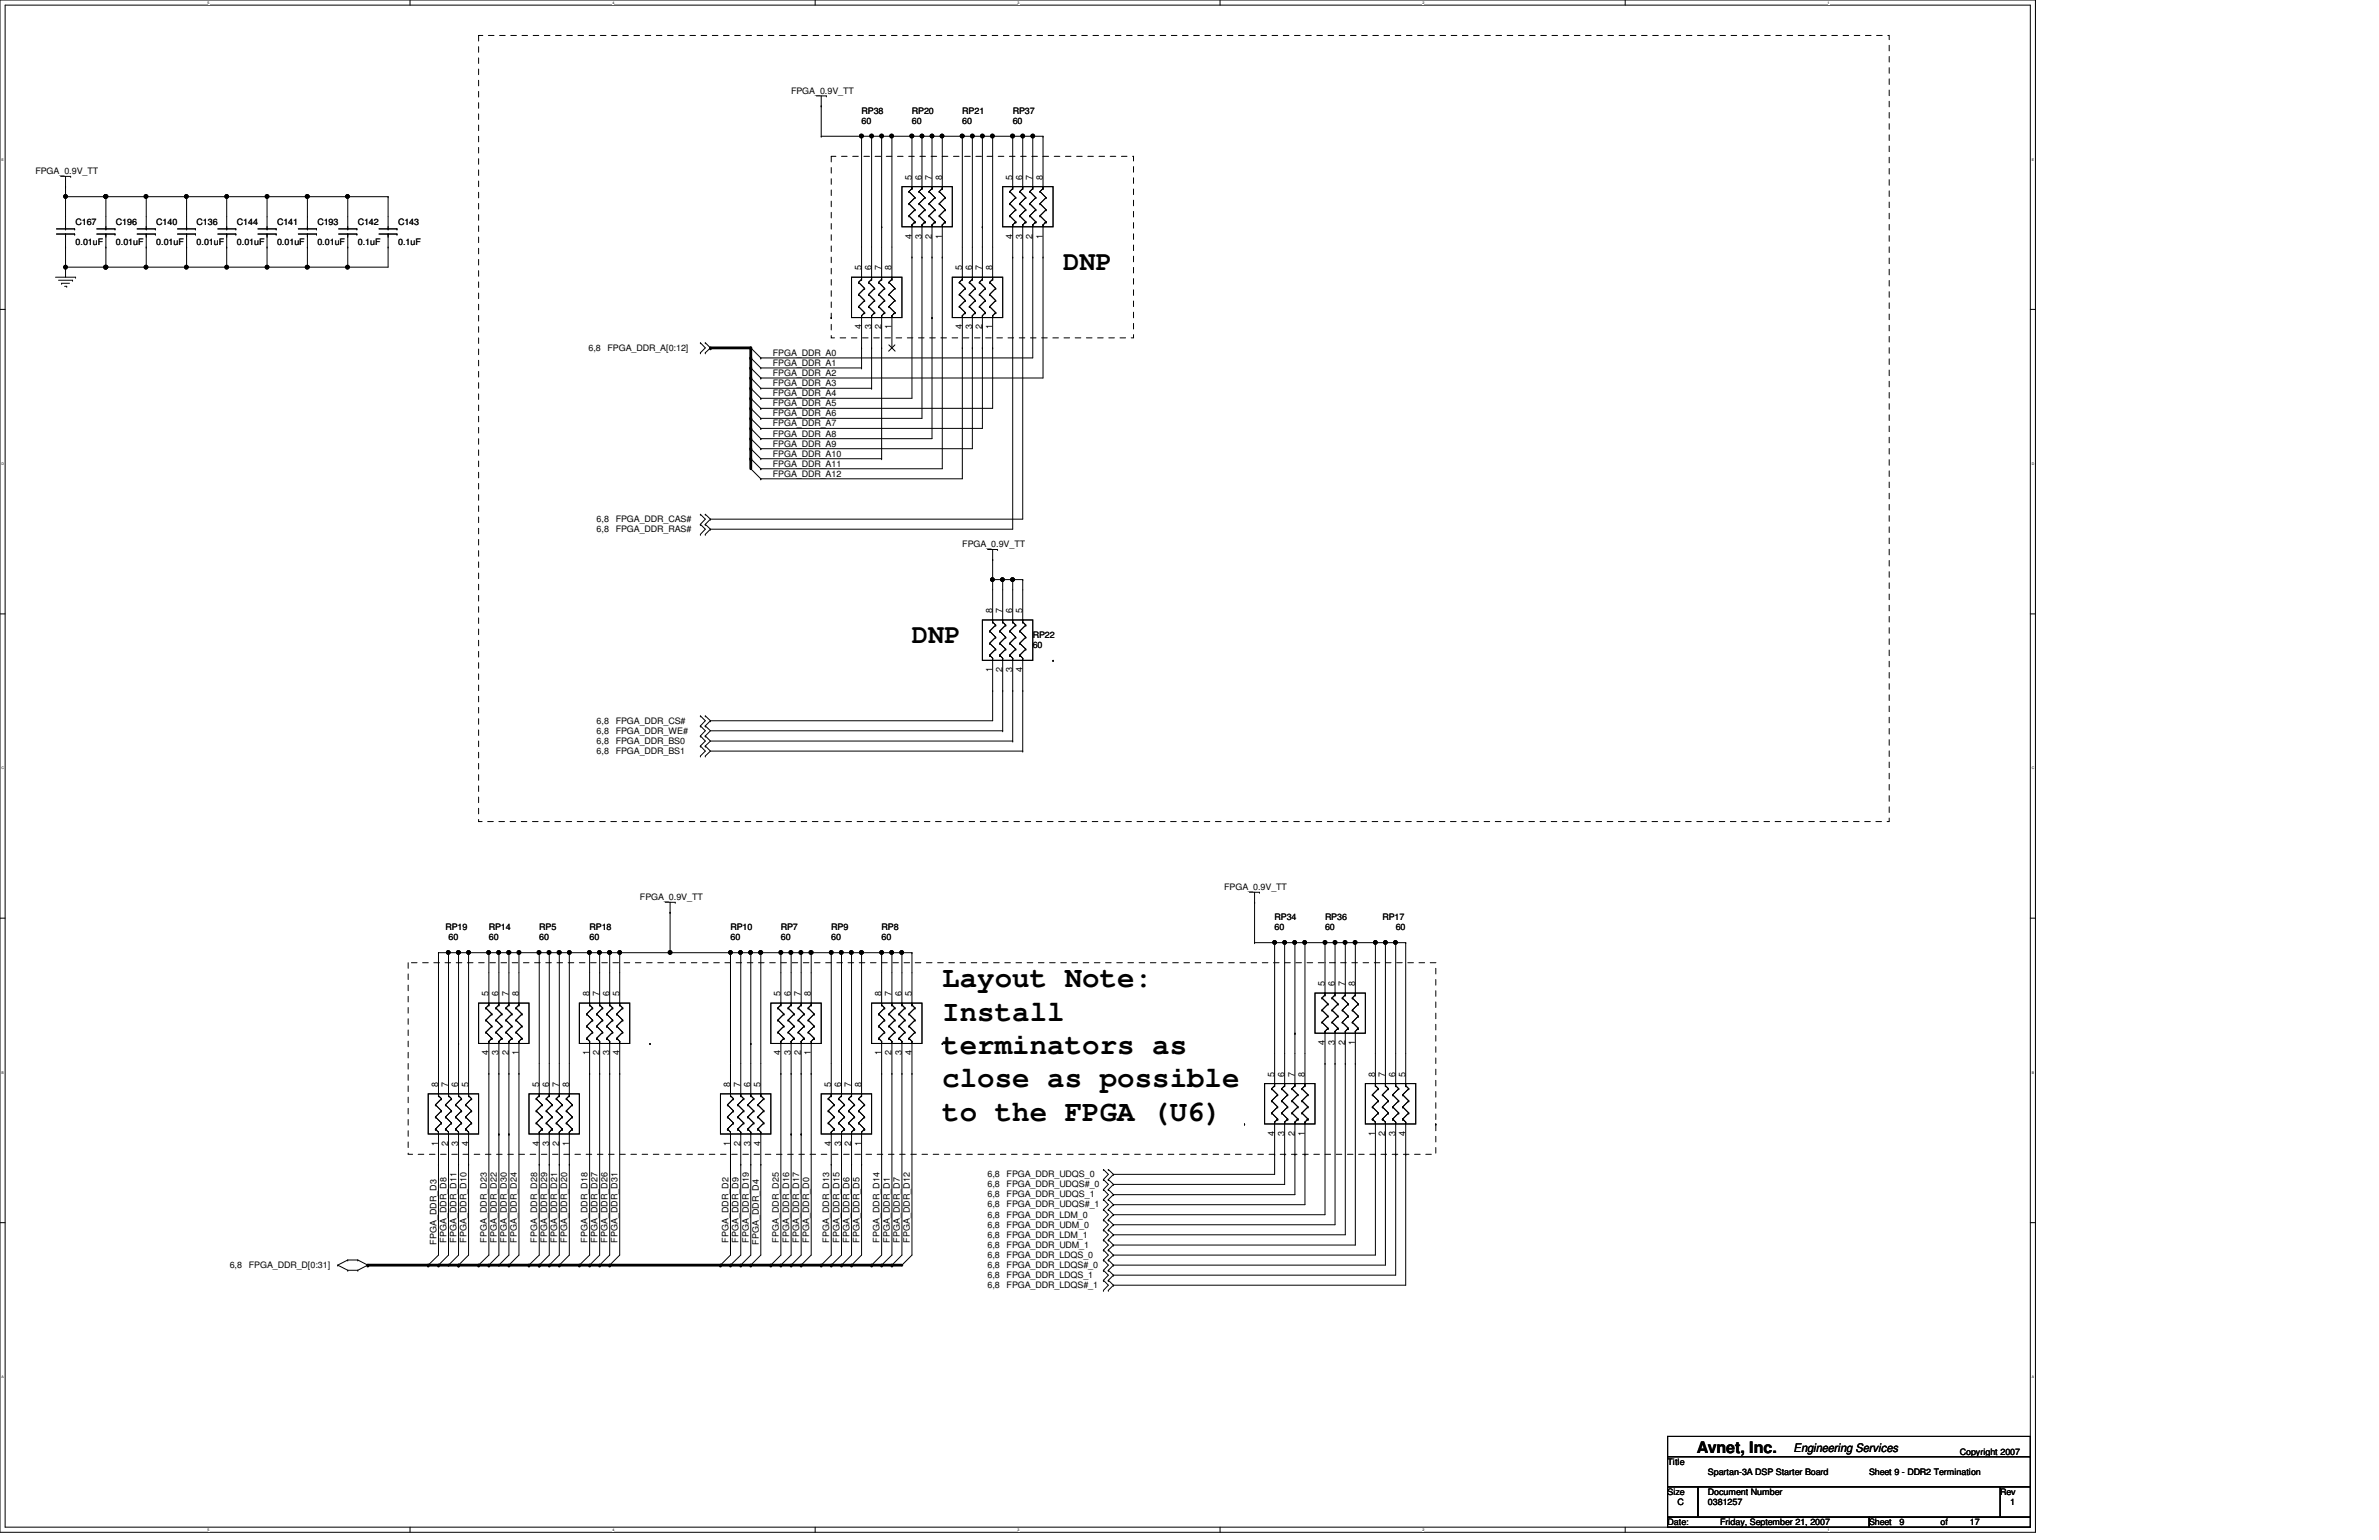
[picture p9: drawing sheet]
<svg xmlns="http://www.w3.org/2000/svg" width="432mm" height="279mm" viewBox="0 0 432 279" stroke-linecap="round" stroke-linejoin="round" font-family="sans-serif">
<defs><g id="words">
<g font-size="5.3">
<text x="171" y="179.1">Layout Note:</text>
<text x="171" y="185.2">Install</text>
<text x="171" y="191.2">terminators as</text>
<text x="171" y="197.3">close as possible</text>
<text x="171" y="203.3">to the FPGA (U6)</text>
</g>
<g font-size="4.9">
<text x="193" y="49">DNP</text>
<text x="165.5" y="116.6">DNP</text>
</g>
<text font-size="2.9" x="308" y="263.7">Avnet, Inc.</text>
<text font-size="2.2" x="325.5" y="263.5">Engineering Services</text>
<g font-size="1.7">
<text x="165.5" y="32.6" transform="rotate(-90 165.5 32.6)">5</text>
<text x="167.3" y="32.6" transform="rotate(-90 167.3 32.6)">6</text>
<text x="169.1" y="32.6" transform="rotate(-90 169.1 32.6)">7</text>
<text x="171" y="32.6" transform="rotate(-90 171 32.6)">8</text>
<text x="183.8" y="32.6" transform="rotate(-90 183.8 32.6)">5</text>
<text x="185.6" y="32.6" transform="rotate(-90 185.6 32.6)">6</text>
<text x="187.4" y="32.6" transform="rotate(-90 187.4 32.6)">7</text>
<text x="189.3" y="32.6" transform="rotate(-90 189.3 32.6)">8</text>
<text x="165.5" y="43.3" transform="rotate(-90 165.5 43.3)">4</text>
<text x="167.3" y="43.3" transform="rotate(-90 167.3 43.3)">3</text>
<text x="169.1" y="43.3" transform="rotate(-90 169.1 43.3)">2</text>
<text x="171" y="43.3" transform="rotate(-90 171 43.3)">1</text>
<text x="183.8" y="43.3" transform="rotate(-90 183.8 43.3)">4</text>
<text x="185.6" y="43.3" transform="rotate(-90 185.6 43.3)">3</text>
<text x="187.4" y="43.3" transform="rotate(-90 187.4 43.3)">2</text>
<text x="189.3" y="43.3" transform="rotate(-90 189.3 43.3)">1</text>
<text x="156.3" y="49" transform="rotate(-90 156.3 49)">5</text>
<text x="158.2" y="49" transform="rotate(-90 158.2 49)">6</text>
<text x="160" y="49" transform="rotate(-90 160 49)">7</text>
<text x="161.8" y="49" transform="rotate(-90 161.8 49)">8</text>
<text x="174.6" y="49" transform="rotate(-90 174.6 49)">5</text>
<text x="176.4" y="49" transform="rotate(-90 176.4 49)">6</text>
<text x="178.3" y="49" transform="rotate(-90 178.3 49)">7</text>
<text x="180.1" y="49" transform="rotate(-90 180.1 49)">8</text>
<text x="156.3" y="59.8" transform="rotate(-90 156.3 59.8)">4</text>
<text x="158.2" y="59.8" transform="rotate(-90 158.2 59.8)">3</text>
<text x="160" y="59.8" transform="rotate(-90 160 59.8)">2</text>
<text x="161.8" y="59.8" transform="rotate(-90 161.8 59.8)">1</text>
<text x="174.6" y="59.8" transform="rotate(-90 174.6 59.8)">4</text>
<text x="176.4" y="59.8" transform="rotate(-90 176.4 59.8)">3</text>
<text x="178.3" y="59.8" transform="rotate(-90 178.3 59.8)">2</text>
<text x="180.1" y="59.8" transform="rotate(-90 180.1 59.8)">1</text>
<text x="180.1" y="111.2" transform="rotate(-90 180.1 111.2)">8</text>
<text x="181.9" y="111.2" transform="rotate(-90 181.9 111.2)">7</text>
<text x="183.8" y="111.2" transform="rotate(-90 183.8 111.2)">6</text>
<text x="185.6" y="111.2" transform="rotate(-90 185.6 111.2)">5</text>
<text x="180.1" y="122" transform="rotate(-90 180.1 122)">1</text>
<text x="181.9" y="122" transform="rotate(-90 181.9 122)">2</text>
<text x="183.8" y="122" transform="rotate(-90 183.8 122)">3</text>
<text x="185.6" y="122" transform="rotate(-90 185.6 122)">4</text>
<text x="240.5" y="178.9" transform="rotate(-90 240.5 178.9)">5</text>
<text x="242.3" y="178.9" transform="rotate(-90 242.3 178.9)">6</text>
<text x="244.1" y="178.9" transform="rotate(-90 244.1 178.9)">7</text>
<text x="246" y="178.9" transform="rotate(-90 246 178.9)">8</text>
<text x="88.7" y="180.7" transform="rotate(-90 88.7 180.7)">5</text>
<text x="90.5" y="180.7" transform="rotate(-90 90.5 180.7)">6</text>
<text x="92.3" y="180.7" transform="rotate(-90 92.3 180.7)">7</text>
<text x="94.1" y="180.7" transform="rotate(-90 94.1 180.7)">8</text>
<text x="107" y="180.7" transform="rotate(-90 107 180.7)">8</text>
<text x="108.8" y="180.7" transform="rotate(-90 108.8 180.7)">7</text>
<text x="110.6" y="180.7" transform="rotate(-90 110.6 180.7)">6</text>
<text x="112.4" y="180.7" transform="rotate(-90 112.4 180.7)">5</text>
<text x="141.7" y="180.7" transform="rotate(-90 141.7 180.7)">5</text>
<text x="143.6" y="180.7" transform="rotate(-90 143.6 180.7)">6</text>
<text x="145.4" y="180.7" transform="rotate(-90 145.4 180.7)">7</text>
<text x="147.2" y="180.7" transform="rotate(-90 147.2 180.7)">8</text>
<text x="160" y="180.7" transform="rotate(-90 160 180.7)">8</text>
<text x="161.8" y="180.7" transform="rotate(-90 161.8 180.7)">7</text>
<text x="163.7" y="180.7" transform="rotate(-90 163.7 180.7)">6</text>
<text x="165.5" y="180.7" transform="rotate(-90 165.5 180.7)">5</text>
<text x="88.7" y="191.5" transform="rotate(-90 88.7 191.5)">4</text>
<text x="90.5" y="191.5" transform="rotate(-90 90.5 191.5)">3</text>
<text x="92.3" y="191.5" transform="rotate(-90 92.3 191.5)">2</text>
<text x="94.1" y="191.5" transform="rotate(-90 94.1 191.5)">1</text>
<text x="107" y="191.5" transform="rotate(-90 107 191.5)">1</text>
<text x="108.8" y="191.5" transform="rotate(-90 108.8 191.5)">2</text>
<text x="110.6" y="191.5" transform="rotate(-90 110.6 191.5)">3</text>
<text x="112.4" y="191.5" transform="rotate(-90 112.4 191.5)">4</text>
<text x="141.7" y="191.5" transform="rotate(-90 141.7 191.5)">4</text>
<text x="143.6" y="191.5" transform="rotate(-90 143.6 191.5)">3</text>
<text x="145.4" y="191.5" transform="rotate(-90 145.4 191.5)">2</text>
<text x="147.2" y="191.5" transform="rotate(-90 147.2 191.5)">1</text>
<text x="160" y="191.5" transform="rotate(-90 160 191.5)">1</text>
<text x="161.8" y="191.5" transform="rotate(-90 161.8 191.5)">2</text>
<text x="163.7" y="191.5" transform="rotate(-90 163.7 191.5)">3</text>
<text x="165.5" y="191.5" transform="rotate(-90 165.5 191.5)">4</text>
<text x="240.5" y="189.6" transform="rotate(-90 240.5 189.6)">4</text>
<text x="242.3" y="189.6" transform="rotate(-90 242.3 189.6)">3</text>
<text x="244.1" y="189.6" transform="rotate(-90 244.1 189.6)">2</text>
<text x="246" y="189.6" transform="rotate(-90 246 189.6)">1</text>
<text x="79.5" y="197.2" transform="rotate(-90 79.5 197.2)">8</text>
<text x="81.4" y="197.2" transform="rotate(-90 81.4 197.2)">7</text>
<text x="83.2" y="197.2" transform="rotate(-90 83.2 197.2)">6</text>
<text x="85" y="197.2" transform="rotate(-90 85 197.2)">5</text>
<text x="97.8" y="197.2" transform="rotate(-90 97.8 197.2)">5</text>
<text x="99.7" y="197.2" transform="rotate(-90 99.7 197.2)">6</text>
<text x="101.5" y="197.2" transform="rotate(-90 101.5 197.2)">7</text>
<text x="103.3" y="197.2" transform="rotate(-90 103.3 197.2)">8</text>
<text x="132.5" y="197.2" transform="rotate(-90 132.5 197.2)">8</text>
<text x="134.4" y="197.2" transform="rotate(-90 134.4 197.2)">7</text>
<text x="136.2" y="197.2" transform="rotate(-90 136.2 197.2)">6</text>
<text x="138" y="197.2" transform="rotate(-90 138 197.2)">5</text>
<text x="150.8" y="197.2" transform="rotate(-90 150.8 197.2)">5</text>
<text x="152.7" y="197.2" transform="rotate(-90 152.7 197.2)">6</text>
<text x="154.5" y="197.2" transform="rotate(-90 154.5 197.2)">7</text>
<text x="156.3" y="197.2" transform="rotate(-90 156.3 197.2)">8</text>
<text x="231.3" y="195.3" transform="rotate(-90 231.3 195.3)">5</text>
<text x="233.1" y="195.3" transform="rotate(-90 233.1 195.3)">6</text>
<text x="235" y="195.3" transform="rotate(-90 235 195.3)">7</text>
<text x="236.8" y="195.3" transform="rotate(-90 236.8 195.3)">8</text>
<text x="249.6" y="195.3" transform="rotate(-90 249.6 195.3)">8</text>
<text x="251.4" y="195.3" transform="rotate(-90 251.4 195.3)">7</text>
<text x="253.3" y="195.3" transform="rotate(-90 253.3 195.3)">6</text>
<text x="255.1" y="195.3" transform="rotate(-90 255.1 195.3)">5</text>
<text x="79.5" y="207.9" transform="rotate(-90 79.5 207.9)">1</text>
<text x="81.4" y="207.9" transform="rotate(-90 81.4 207.9)">2</text>
<text x="83.2" y="207.9" transform="rotate(-90 83.2 207.9)">3</text>
<text x="85" y="207.9" transform="rotate(-90 85 207.9)">4</text>
<text x="97.8" y="207.9" transform="rotate(-90 97.8 207.9)">4</text>
<text x="99.7" y="207.9" transform="rotate(-90 99.7 207.9)">3</text>
<text x="101.5" y="207.9" transform="rotate(-90 101.5 207.9)">2</text>
<text x="103.3" y="207.9" transform="rotate(-90 103.3 207.9)">1</text>
<text x="132.5" y="207.9" transform="rotate(-90 132.5 207.9)">1</text>
<text x="134.4" y="207.9" transform="rotate(-90 134.4 207.9)">2</text>
<text x="136.2" y="207.9" transform="rotate(-90 136.2 207.9)">3</text>
<text x="138" y="207.9" transform="rotate(-90 138 207.9)">4</text>
<text x="150.8" y="207.9" transform="rotate(-90 150.8 207.9)">4</text>
<text x="152.7" y="207.9" transform="rotate(-90 152.7 207.9)">3</text>
<text x="154.5" y="207.9" transform="rotate(-90 154.5 207.9)">2</text>
<text x="156.3" y="207.9" transform="rotate(-90 156.3 207.9)">1</text>
<text x="231.3" y="206.1" transform="rotate(-90 231.3 206.1)">4</text>
<text x="233.1" y="206.1" transform="rotate(-90 233.1 206.1)">3</text>
<text x="235" y="206.1" transform="rotate(-90 235 206.1)">2</text>
<text x="236.8" y="206.1" transform="rotate(-90 236.8 206.1)">1</text>
<text x="249.6" y="206.1" transform="rotate(-90 249.6 206.1)">1</text>
<text x="251.4" y="206.1" transform="rotate(-90 251.4 206.1)">2</text>
<text x="253.3" y="206.1" transform="rotate(-90 253.3 206.1)">3</text>
<text x="255.1" y="206.1" transform="rotate(-90 255.1 206.1)">4</text>
</g>
<g font-size="1.6">
<text x="143.6" y="17">FPGA_0.9V_TT</text>
<text x="156.4" y="20.7">RP38</text>
<text x="156.4" y="22.5">60</text>
<text x="165.5" y="20.7">RP20</text>
<text x="165.5" y="22.5">60</text>
<text x="174.7" y="20.7">RP21</text>
<text x="174.7" y="22.5">60</text>
<text x="183.8" y="20.7">RP37</text>
<text x="183.8" y="22.5">60</text>
<text x="6.4" y="31.6">FPGA_0.9V_TT</text>
<text x="13.7" y="40.8">C167</text>
<text x="21" y="40.8">C196</text>
<text x="28.4" y="40.8">C140</text>
<text x="35.7" y="40.8">C136</text>
<text x="43" y="40.8">C144</text>
<text x="50.3" y="40.8">C141</text>
<text x="57.6" y="40.8">C193</text>
<text x="64.9" y="40.8">C142</text>
<text x="72.3" y="40.8">C143</text>
<text x="13.7" y="44.4">0.01uF</text>
<text x="21" y="44.4">0.01uF</text>
<text x="28.4" y="44.4">0.01uF</text>
<text x="35.7" y="44.4">0.01uF</text>
<text x="43" y="44.4">0.01uF</text>
<text x="50.3" y="44.4">0.01uF</text>
<text x="57.6" y="44.4">0.01uF</text>
<text x="64.9" y="44.4">0.1uF</text>
<text x="72.3" y="44.4">0.1uF</text>
<text x="106.8" y="63.6">6,8</text>
<text x="110.3" y="63.6">FPGA_DDR_A[0:12]</text>
<text x="140.3" y="64.6">FPGA_DDR_A0</text>
<text x="140.3" y="71.9">FPGA_DDR_A4</text>
<text x="140.3" y="68.2">FPGA_DDR_A2</text>
<text x="140.3" y="66.4">FPGA_DDR_A1</text>
<text x="140.3" y="70.1">FPGA_DDR_A3</text>
<text x="140.3" y="77.3">FPGA_DDR_A7</text>
<text x="140.3" y="73.7">FPGA_DDR_A5</text>
<text x="140.3" y="75.5">FPGA_DDR_A6</text>
<text x="140.3" y="79.2">FPGA_DDR_A8</text>
<text x="140.3" y="81">FPGA_DDR_A9</text>
<text x="140.3" y="82.8">FPGA_DDR_A10</text>
<text x="140.3" y="86.5">FPGA_DDR_A12</text>
<text x="140.3" y="84.7">FPGA_DDR_A11</text>
<text x="108.3" y="94.7">6,8</text>
<text x="111.8" y="94.7">FPGA_DDR_CAS#</text>
<text x="108.3" y="96.6">6,8</text>
<text x="111.8" y="96.6">FPGA_DDR_RAS#</text>
<text x="174.7" y="99.3">FPGA_0.9V_TT</text>
<text x="187.5" y="115.7">RP22</text>
<text x="187.5" y="117.6">60</text>
<text x="108.3" y="131.3">6,8</text>
<text x="111.8" y="131.3">FPGA_DDR_CS#</text>
<text x="108.3" y="135">6,8</text>
<text x="108.3" y="136.8">6,8</text>
<text x="108.3" y="133.1">6,8</text>
<text x="111.8" y="135">FPGA_DDR_BS0</text>
<text x="111.8" y="136.8">FPGA_DDR_BS1</text>
<text x="111.8" y="133.1">FPGA_DDR_WE#</text>
<text x="222.2" y="161.5">FPGA_0.9V_TT</text>
<text x="116.2" y="163.3">FPGA_0.9V_TT</text>
<text x="231.4" y="167">RP34</text>
<text x="240.5" y="167">RP36</text>
<text x="250.9" y="167">RP17</text>
<text x="80.9" y="168.8">RP19</text>
<text x="81.4" y="170.6">60</text>
<text x="88.7" y="168.8">RP14</text>
<text x="88.7" y="170.6">60</text>
<text x="97.9" y="168.8">RP5</text>
<text x="97.9" y="170.6">60</text>
<text x="107" y="168.8">RP18</text>
<text x="107" y="170.6">60</text>
<text x="132.6" y="168.8">RP10</text>
<text x="132.6" y="170.6">60</text>
<text x="141.7" y="168.8">RP7</text>
<text x="141.7" y="170.6">60</text>
<text x="150.9" y="168.8">RP9</text>
<text x="150.9" y="170.6">60</text>
<text x="160" y="168.8">RP8</text>
<text x="160" y="170.6">60</text>
<text x="231.4" y="168.8">60</text>
<text x="240.5" y="168.8">60</text>
<text x="253.3" y="168.8">60</text>
<text x="179.2" y="213.6">6,8</text>
<text x="179.2" y="215.4">6,8</text>
<text x="182.7" y="213.6">FPGA_DDR_UDQS_0</text>
<text x="182.7" y="215.4">FPGA_DDR_UDQS#_0</text>
<text x="179.2" y="220.9">6,8</text>
<text x="179.2" y="217.3">6,8</text>
<text x="179.2" y="219.1">6,8</text>
<text x="182.7" y="220.9">FPGA_DDR_LDM_0</text>
<text x="182.7" y="217.3">FPGA_DDR_UDQS_1</text>
<text x="182.7" y="219.1">FPGA_DDR_UDQS#_1</text>
<text x="79.2" y="225.8" transform="rotate(-90 79.2 225.8)">FPGA_DDR_D3</text>
<text x="81" y="225.5" transform="rotate(-90 81 225.5)">FPGA_DDR_D8</text>
<text x="82.8" y="225.5" transform="rotate(-90 82.8 225.5)">FPGA_DDR_D11</text>
<text x="84.7" y="225.5" transform="rotate(-90 84.7 225.5)">FPGA_DDR_D10</text>
<text x="88.3" y="225.5" transform="rotate(-90 88.3 225.5)">FPGA_DDR_D23</text>
<text x="90.2" y="225.5" transform="rotate(-90 90.2 225.5)">FPGA_DDR_D22</text>
<text x="92" y="225.5" transform="rotate(-90 92 225.5)">FPGA_DDR_D30</text>
<text x="93.8" y="225.5" transform="rotate(-90 93.8 225.5)">FPGA_DDR_D24</text>
<text x="97.5" y="225.5" transform="rotate(-90 97.5 225.5)">FPGA_DDR_D28</text>
<text x="99.3" y="225.5" transform="rotate(-90 99.3 225.5)">FPGA_DDR_D29</text>
<text x="101.1" y="225.5" transform="rotate(-90 101.1 225.5)">FPGA_DDR_D21</text>
<text x="103" y="225.5" transform="rotate(-90 103 225.5)">FPGA_DDR_D20</text>
<text x="106.6" y="225.5" transform="rotate(-90 106.6 225.5)">FPGA_DDR_D18</text>
<text x="108.5" y="225.5" transform="rotate(-90 108.5 225.5)">FPGA_DDR_D27</text>
<text x="110.3" y="225.5" transform="rotate(-90 110.3 225.5)">FPGA_DDR_D26</text>
<text x="112.1" y="225.5" transform="rotate(-90 112.1 225.5)">FPGA_DDR_D31</text>
<text x="132.2" y="225.5" transform="rotate(-90 132.2 225.5)">FPGA_DDR_D2</text>
<text x="134.1" y="225.5" transform="rotate(-90 134.1 225.5)">FPGA_DDR_D9</text>
<text x="135.9" y="225.5" transform="rotate(-90 135.9 225.5)">FPGA_DDR_D19</text>
<text x="137.7" y="225.8" transform="rotate(-90 137.7 225.8)">FPGA_DDR_D4</text>
<text x="141.4" y="225.5" transform="rotate(-90 141.4 225.5)">FPGA_DDR_D25</text>
<text x="143.2" y="225.5" transform="rotate(-90 143.2 225.5)">FPGA_DDR_D16</text>
<text x="145" y="225.5" transform="rotate(-90 145 225.5)">FPGA_DDR_D17</text>
<text x="146.9" y="225.5" transform="rotate(-90 146.9 225.5)">FPGA_DDR_D0</text>
<text x="150.5" y="225.5" transform="rotate(-90 150.5 225.5)">FPGA_DDR_D13</text>
<text x="152.4" y="225.5" transform="rotate(-90 152.4 225.5)">FPGA_DDR_D15</text>
<text x="154.2" y="225.5" transform="rotate(-90 154.2 225.5)">FPGA_DDR_D6</text>
<text x="156" y="225.5" transform="rotate(-90 156 225.5)">FPGA_DDR_D5</text>
<text x="159.6" y="225.5" transform="rotate(-90 159.6 225.5)">FPGA_DDR_D14</text>
<text x="161.5" y="225.5" transform="rotate(-90 161.5 225.5)">FPGA_DDR_D1</text>
<text x="163.3" y="225.5" transform="rotate(-90 163.3 225.5)">FPGA_DDR_D7</text>
<text x="165.1" y="225.5" transform="rotate(-90 165.1 225.5)">FPGA_DDR_D12</text>
<text x="179.2" y="226.4">6,8</text>
<text x="179.2" y="224.6">6,8</text>
<text x="179.2" y="222.8">6,8</text>
<text x="182.7" y="226.4">FPGA_DDR_UDM_1</text>
<text x="182.7" y="224.6">FPGA_DDR_LDM_1</text>
<text x="182.7" y="222.8">FPGA_DDR_UDM_0</text>
<text x="41.7" y="230">6,8</text>
<text x="45.2" y="230">FPGA_DDR_D[0:31]</text>
<text x="179.2" y="231.9">6,8</text>
<text x="179.2" y="233.7">6,8</text>
<text x="179.2" y="228.2">6,8</text>
<text x="179.2" y="230">6,8</text>
<text x="182.7" y="231.9">FPGA_DDR_LDQS_1</text>
<text x="182.7" y="233.7">FPGA_DDR_LDQS#_1</text>
<text x="182.7" y="228.2">FPGA_DDR_LDQS_0</text>
<text x="182.7" y="230">FPGA_DDR_LDQS#_0</text>
<text x="355.7" y="263.9">Copyright 2007</text>
<text x="302.7" y="265.7">Title</text>
<text x="310" y="267.5">Spartan-3A DSP Starter Board</text>
<text x="339.3" y="267.5">Sheet 9 - DDR2 Termination</text>
<text x="302.7" y="271.2">Size</text>
<text x="304.5" y="273">C</text>
<text x="310" y="271.2">Document Number</text>
<text x="310" y="273">0381257</text>
<text x="363.1" y="271.2">Rev</text>
<text x="364.9" y="273">1</text>
<text x="302.7" y="276.7">Date:</text>
<text x="312.2" y="276.7">Friday, September 21, 2007</text>
<text x="339.3" y="276.7">Sheet</text>
<text x="344.8" y="276.7">9</text>
<text x="352.2" y="276.7">of</text>
<text x="357.5" y="276.7">17</text>
</g>
<g font-size=".6">
<text x="37.7" y=".7">5</text>
<text x="111.2" y=".7">4</text>
<text x="184.7" y=".7">3</text>
<text x="258.2" y=".7">2</text>
<text x="331.7" y=".7">1</text>
<text x=".3" y="29.1">E</text>
<text x="368.8" y="29.1">E</text>
<text x=".3" y="84.3">D</text>
<text x="368.8" y="84.3">D</text>
<text x=".3" y="139.6">C</text>
<text x="368.8" y="139.6">C</text>
<text x=".3" y="194.8">B</text>
<text x="368.8" y="194.8">B</text>
<text x=".3" y="250">A</text>
<text x="368.8" y="250">A</text>
<text x="37.7" y="277.8">5</text>
<text x="111.2" y="277.8">4</text>
<text x="184.7" y="277.8">3</text>
<text x="258.2" y="277.8">2</text>
<text x="331.7" y="277.8">1</text>
</g>
</g></defs>
<path d="M0 0h369.4v278h-369.4zM.9 .9h367.6v276.2h-367.6z" fill="none" stroke="#000" stroke-width=".18"/>
<g fill="#fff">
<path d="M37.7 .1h.3v.7h-.3z"/>
<path d="M37.7 277.2h.3v.7h-.3z"/>
</g>
<path d="M74.4 0v.9M74.4 277.1v.9" fill="none" stroke="#000" stroke-width=".18"/>
<g fill="#fff">
<path d="M111.2 .1h.3v.7h-.3z"/>
<path d="M111.2 277.2h.3v.7h-.3z"/>
</g>
<path d="M148 0v.9M148 277.1v.9" fill="none" stroke="#000" stroke-width=".18"/>
<g fill="#fff">
<path d="M184.7 .1h.3v.7h-.3z"/>
<path d="M184.7 277.2h.3v.7h-.3z"/>
</g>
<path d="M221.4 0v.9M221.4 277.1v.9" fill="none" stroke="#000" stroke-width=".18"/>
<g fill="#fff">
<path d="M258.2 .1h.3v.7h-.3z"/>
<path d="M258.2 277.2h.3v.7h-.3z"/>
</g>
<path d="M295 0v.9M295 277.1v.9" fill="none" stroke="#000" stroke-width=".18"/>
<g fill="#fff">
<path d="M331.7 .1h.4v.7h-.4z"/>
<path d="M331.7 277.2h.4v.7h-.4z"/>
<path d="M.3 28.5h.4v.8h-.4z"/>
<path d="M368.8 28.5h.4v.8h-.4z"/>
<path d="M.3 83.7h.4v.8h-.4z"/>
<path d="M368.8 83.7h.4v.8h-.4z"/>
</g>
<path d="M0 56.1h.9M368.5 56.1h.9" fill="none" stroke="#000" stroke-width=".18"/>
<g fill="#fff">
<path d="M.3 139h.4v.7h-.4z"/>
<path d="M368.8 139h.4v.7h-.4z"/>
</g>
<path d="M0 111.4h.9M368.5 111.4h.9" fill="none" stroke="#000" stroke-width=".18"/>
<g fill="#fff">
<path d="M.3 194.2h.4v.7h-.4z"/>
<path d="M368.8 194.2h.4v.7h-.4z"/>
</g>
<path d="M0 166.6h.9M368.5 166.6h.9" fill="none" stroke="#000" stroke-width=".18"/>
<g fill="#fff">
<path d="M.3 249.4h.3v.7h-.3z"/>
<path d="M368.8 249.4h.3v.7h-.3z"/>
</g>
<g fill="none" stroke="#000" stroke-width=".18">
<path d="M148.2 17.4h1.8M149.1 19.2h.1M149.1 17.4v7.3M150 17.4h.1M11 32h1.8M11.9 33.9h.1M11.9 35.7h.1M11.9 32v9.5M11.9 35.7h58.5M12.8 32h.1M19.2 35.7h.1M19.2 35.7v5.8"/>
<path d="M26.5 35.7h.1M26.5 35.7v5.8M33.9 35.7h.1M33.9 35.7v5.8M41.1 35.7h.1M41.1 35.7v5.8M48.5 35.7h.1M48.5 35.7v5.8M55.8 35.7h.1M55.8 35.7v5.8M63.1 35.7h.1M63.1 35.7v5.8"/>
<path d="M70.4 35.7h.1M70.4 35.7v5.8M149.1 24.7h.1M149.1 24.7h40.2M156.4 24.7h.1M156.4 24.7v26M158.2 24.7h.1M158.2 24.7v26M160 24.7h.1M160 24.7v26M161.9 24.7h.1M161.9 24.7v26"/>
<path d="M163.7 33.9h9.1v7.2h-9.1zM165 39.2h.1M165 37h.1M165 34.8h.1M165 39.2l1.1 1.1M165 37l1.1 1.1M165 34.8l1.1 1.1M165.5 24.7h.1M165.5 34.2h.1M165.5 33.9h.1M165.5 24.7v9.5M165.5 34.2l-.5 .6"/>
<path d="M166.1 38.1h.1M166.1 35.9h.1M166.1 38.1l-1.1 1.1M166.1 35.9l-1.1 1.1M166.8 39.2h.1M166.8 37h.1M166.8 34.8h.1M166.8 39.2l1.1 1.1M166.8 37l1.1 1.1M166.8 34.8l1.1 1.1M167.3 24.7h.1M167.3 34.2h.1"/>
<path d="M167.3 33.9h.1M167.3 24.7v9.5M167.3 34.2l-.5 .6M167.9 38.1h.1M167.9 35.9h.1M167.9 38.1l-1.1 1.1M167.9 35.9l-1.1 1.1M168.6 39.2h.1M168.6 37h.1M168.6 34.8h.1M168.6 39.2l1.1 1.1M168.6 37l1.1 1.1"/>
<path d="M168.6 34.8l1.1 1.1M169.2 24.7h.1M169.2 34.2h.1M169.2 33.9h.1M169.2 24.7v9.5M169.2 34.2l-.6 .6M169.7 38.1h.1M169.7 35.9h.1M169.7 38.1l-1.1 1.1M169.7 35.9l-1.1 1.1M170.5 39.2h.1M170.5 37h.1"/>
<path d="M170.5 34.8h.1M170.5 39.2l1.1 1.1M170.5 37l1.1 1.1M170.5 34.8l1.1 1.1M171 24.7h.1M171 34.2h.1M171 33.9h.1M171 24.7v9.5M171 34.2l-.5 .6M171.6 38.1h.1M171.6 35.9h.1M171.6 38.1l-1.1 1.1"/>
<path d="M171.6 35.9l-1.1 1.1M174.7 24.7h.1M174.7 24.7v26M176.5 24.7h.1M176.5 24.7v26M178.3 24.7h.1M178.3 24.7v26M180.2 24.7h.1M180.2 24.7v26M182 33.9h9.1v7.2h-9.1zM183.3 39.2h.1M183.3 37h.1"/>
<path d="M183.3 34.8h.1M183.3 39.2l1.1 1.1M183.3 37l1.1 1.1M183.3 34.8l1.1 1.1M183.8 24.7h.1M183.8 34.2h.1M183.8 33.9h.1M183.8 24.7v9.5M183.8 34.2l-.5 .6M184.4 38.1h.1M184.4 35.9h.1M184.4 38.1l-1.1 1.1"/>
<path d="M184.4 35.9l-1.1 1.1M185.1 39.2h.1M185.1 37h.1M185.1 34.8h.1M185.1 39.2l1.1 1.1M185.1 37l1.1 1.1M185.1 34.8l1.1 1.1M185.6 24.7h.1M185.6 34.2h.1M185.6 33.9h.1M185.6 24.7v9.5M185.6 34.2l-.5 .6"/>
<path d="M186.2 38.1h.1M186.2 35.9h.1M186.2 38.1l-1.1 1.1M186.2 35.9l-1.1 1.1M186.9 39.2h.1M186.9 37h.1M186.9 34.8h.1M186.9 39.2l1.1 1.1M186.9 37l1.1 1.1M186.9 34.8l1.1 1.1M187.5 24.7h.1M187.5 34.2h.1"/>
<path d="M187.5 33.9h.1M187.5 24.7v9.5M187.5 34.2l-.6 .6M188 38.1h.1M188 35.9h.1M188 38.1l-1.1 1.1M188 35.9l-1.1 1.1M188.8 39.2h.1M188.8 37h.1M188.8 34.8h.1M188.8 39.2l1.1 1.1M188.8 37l1.1 1.1"/>
<path d="M188.8 34.8l1.1 1.1M189.3 24.7h.1M189.3 34.2h.1M189.3 33.9h.1M189.3 24.7v9.5M189.3 34.2l-.5 .6M189.9 38.1h.1M189.9 35.9h.1M189.9 38.1l-1.1 1.1M189.9 35.9l-1.1 1.1M10.1 50.3h3.6M10.2 42.5h3.3"/>
<path d="M10.2 41.5h3.3M10.6 50.8h2.6M11.2 51.4h.1M11.2 51.4h1.4M11.7 51.9h.4M11.9 48.5h.1M11.9 44.8h.1M11.9 41.5h.1M11.9 42.5h.1M11.9 42.5v7.8M12.1 51.9h.1M13.2 50.8h.1"/>
<path d="M13.5 42.5h.1M13.5 41.5h.1M13.7 50.3h.1M17.6 42.5h3.3M17.6 41.5h3.3M19.2 48.5h.1M19.2 44.8h.1M19.2 41.5h.1M19.2 42.5h.1M19.2 42.5v6M20.9 42.5h.1M20.9 41.5h.1"/>
<path d="M24.9 42.5h3.3M24.9 41.5h3.3M26.5 48.5h.1M26.5 44.8h.1M26.5 41.5h.1M26.5 42.5h.1M26.5 42.5v6M28.2 42.5h.1M28.2 41.5h.1M32.2 42.5h3.3M32.2 41.5h3.3M33.9 48.5h.1"/>
<path d="M33.9 44.8h.1M33.9 41.5h.1M33.9 42.5h.1M33.9 42.5v6M35.5 42.5h.1M35.5 41.5h.1M39.5 42.5h3.3M39.5 41.5h3.3M41.1 48.5h.1M41.1 44.8h.1M41.1 41.5h.1M41.1 42.5h.1"/>
<path d="M41.1 42.5v6M42.8 42.5h.1M42.8 41.5h.1M46.8 42.5h3.3M46.8 41.5h3.3M48.5 44.8h.1M48.5 48.5h.1M48.5 41.5h.1M48.5 42.5h.1M48.5 42.5v6M50.1 42.5h.1M50.1 41.5h.1"/>
<path d="M54.1 42.5h3.3M54.1 41.5h3.3M55.8 44.8h.1M55.8 48.5h.1M55.8 41.5h.1M55.8 42.5h.1M55.8 42.5v6M57.4 42.5h.1M57.4 41.5h.1M61.5 42.5h3.3M61.5 41.5h3.3M63.1 48.5h.1"/>
<path d="M63.1 44.8h.1M63.1 41.5h.1M63.1 42.5h.1M63.1 42.5v6M64.8 42.5h.1M64.8 41.5h.1M68.8 42.5h3.3M68.8 41.5h3.3M70.4 44.8h.1M70.4 41.5h.1M70.4 42.5h.1M70.4 42.5v6h-58.5"/>
<path d="M72.1 42.5h.1M72.1 41.5h.1M150.9 57.6h.1M154.6 50.3h9.1v7.3h-9.1zM155.8 55.6h.1M155.8 53.4h.1M155.8 51.2h.1M155.8 55.6l1.1 1.1M155.8 53.4l1.1 1.1M155.8 51.2l1.1 1.1M156.4 57.3h.1M156.4 50.7h.1"/>
<path d="M156.4 50.3h.1M156.4 57.3v9.5M156.4 50.7l-.6 .5M156.9 56.7h.1M156.9 54.5h.1M156.9 52.3h.1M156.9 56.7l-.5 .6M156.9 54.5l-1.1 1.1M156.9 52.3l-1.1 1.1M157.6 55.6h.1M157.6 53.4h.1M157.6 51.2h.1"/>
<path d="M157.6 55.6l1.1 1.1M157.6 53.4l1.1 1.1M157.6 51.2l1.1 1.1M158.2 57.3h.1M158.2 50.7h.1M158.2 50.3h.1M158.2 57.3v13.1M158.2 50.7l-.6 .5M158.7 56.7h.1M158.7 54.5h.1M158.7 52.3h.1M158.7 56.7l-.5 .6"/>
<path d="M158.7 54.5l-1.1 1.1M158.7 52.3l-1.1 1.1M159.5 55.6h.1M159.5 53.4h.1M159.5 51.2h.1M159.5 55.6l1.1 1.1M159.5 53.4l1.1 1.1M159.5 51.2l1.1 1.1M160 57.3h.1M160 50.7h.1M160 50.3h.1M160 41.1h.1"/>
<path d="M160 57.3v25.9M160 50.7l-.5 .5M160.6 56.7h.1M160.6 54.5h.1M160.6 52.3h.1M160.6 56.7l-.6 .6M160.6 54.5l-1.1 1.1M160.6 52.3l-1.1 1.1M161.3 55.6h.1M161.3 53.4h.1M161.3 51.2h.1M161.3 55.6l1.1 1.1"/>
<path d="M161.3 53.4l1.1 1.1M161.3 51.2l1.1 1.1M161.9 57.3h.1M161.9 50.7h.1M161.9 50.3h.1M161.9 57.3v5.8M161.9 50.7l-.6 .5M162.4 56.7h.1M162.4 54.5h.1M162.4 52.3h.1M162.4 56.7l-.2 .2M162.4 56.7l-.5 .6"/>
<path d="M162.4 54.5l-1.1 1.1M162.4 52.3l-1.1 1.1M165.5 46.7h.1M165.5 40.8h.1M165.5 40.8v31.5h-27.4M166.1 40.3h.1M166.1 40.3l-.6 .5M167.3 46.7h.1M167.3 40.8h.1M167.3 40.8v35.1h-29.2M167.9 40.3h.1M167.9 40.3l-.6 .5"/>
<path d="M169.2 46.7h.1M169.2 40.8h.1M169.2 57.6h.1M169.2 40.8v38.8h-31.1M169.7 40.3h.1M169.7 40.3l-.5 .5M171 46.7h.1M171 40.8h.1M171 40.8v44.2h-32.9M171.6 40.3h.1M171.6 40.3l-.2 .1M171.6 40.3l-.6 .5"/>
<path d="M172.8 50.3h9.2v7.3h-9.2zM174.1 55.6h.1M174.1 53.4h.1M174.1 51.2h.1M174.1 55.6l1.1 1.1M174.1 53.4l1.1 1.1M174.1 51.2l1.1 1.1M174.7 57.3h.1M174.7 50.7h.1M174.7 50.3h.1M174.7 57.3v29.6h-36.6M174.7 50.7l-.6 .5"/>
<path d="M175.2 56.7h.1M175.2 54.5h.1M175.2 52.3h.1M175.2 56.7l-.5 .6M175.2 54.5l-1.1 1.1M175.2 52.3l-1.1 1.1M175.9 55.6h.1M175.9 53.4h.1M175.9 51.2h.1M175.9 55.6l1.1 1.1M175.9 53.4l1.1 1.1M175.9 51.2l1.1 1.1"/>
<path d="M176.5 57.3h.1M176.5 50.7h.1M176.5 50.3h.1M176.5 57.3v24.1h-38.4M176.5 50.7l-.6 .5M177 56.7h.1M177 54.5h.1M177 52.3h.1M177 56.7l-.5 .6M177 54.5l-1.1 1.1M177 52.3l-1.1 1.1M177.8 55.6h.1"/>
<path d="M177.8 53.4h.1M177.8 51.2h.1M177.8 55.6l1.1 1.1M177.8 53.4l1.1 1.1M177.8 51.2l1.1 1.1M178.3 41.1h.1M178.3 57.3h.1M178.3 50.7h.1M178.3 50.3h.1M178.3 57.3v20.4h-40.2M178.3 50.7l-.5 .5M178.9 56.7h.1"/>
<path d="M178.9 54.5h.1M178.9 52.3h.1M178.9 56.7l-.6 .6M178.9 54.5l-1.1 1.1M178.9 52.3l-1.1 1.1M179.6 55.6h.1M179.6 53.4h.1M179.6 51.2h.1M179.6 55.6l1.1 1.1M179.6 53.4l1.1 1.1M179.6 51.2l1.1 1.1M180.2 57.3h.1"/>
<path d="M180.2 50.7h.1M180.2 50.3h.1M180.2 57.3v16.8h-42.1M180.2 50.7l-.6 .5M180.7 56.7h.1M180.7 54.5h.1M180.7 52.3h.1M180.7 56.7l-.2 .2M180.7 56.7l-.5 .6M180.7 54.5l-1.1 1.1M180.7 52.3l-1.1 1.1M183.8 46.7h.1"/>
<path d="M183.8 40.8h.1M183.8 40.8v55.2h-54.9M184.4 40.3h.1M184.4 40.3l-.6 .5M185.6 46.7h.1M185.6 40.8h.1M185.6 40.8v53.4h-56.7M186.2 40.3h.1M186.2 40.3l-.6 .5M187.5 46.7h.1M187.5 40.8h.1M187.5 40.8v24.1h-49.4"/>
<path d="M188 40.3h.1M188 40.3l-.5 .5M189.3 46.7h.1M189.3 40.8h.1M189.3 40.8v27.8h-51.2M189.9 40.3h.1M189.9 40.3l-.2 .1M189.9 40.3l-.6 .5M127.1 64h.1M127.1 62.2h.1M127.1 62.2l.9 .9-.9 .9M128 62.2h.1"/>
<path d="M128 64h.1M128 62.2l.9 .9-.9 .9M136.3 72.3l1.8 1.8M136.3 75.9l1.8 1.8M136.3 70.4l1.8 1.9M136.3 64.9l1.8 1.9M136.3 66.8l1.8 1.8M136.3 77.7l1.8 1.9M136.3 74.1l1.8 1.8M136.3 63.1l1.8 1.8M136.3 68.6l1.8 1.8M136.3 79.6l1.8 1.8"/>
<path d="M138.1 77.7h.1M138.1 79.6h.1M138.1 74.1h.1M138.1 75.9h.1M138.1 72.3h.1M138.1 64.9h.1M138.1 68.6h.1M138.1 66.8h.1M138.1 70.4h.1M138.1 66.8h18.3M138.1 70.4h20.1M156.4 66.8h.1"/>
<path d="M156.4 63.1h.1M158.2 70.4h.1M158.2 63.1h.1M160 63.1h.1M161.3 62.6l1.2 1.1M162.4 62.6l-1.1 1.1M174.7 63.1h.1M176.5 63.1h.1M178.3 63.1h.1M180.2 63.1h.1M127.1 96.9h.1M127.1 95.1h.1"/>
<path d="M127.1 93.3h.1M127.1 95.1l.9 .9-.9 .9M127.1 93.3l.9 .9-.9 .9M128 95.1h.1M128 96.9h.1M128 93.3h.1M128 95.1l.9 .9M128 93.3l.9 .9M128.9 94.2h.1M128.9 96h.1M128.9 96l-.9 .9M128.9 94.2l-.9 .9"/>
<path d="M136.3 85l1.8 1.9M136.3 81.4l1.8 1.8M136.3 83.2l1.8 1.8M138.1 86.9h.1M138.1 81.4h.1M138.1 85h.1M138.1 83.2h.1M138.1 83.2h21.9M160 83.2h.1M179.2 99.7h1.9M180.2 99.7v13.2M181.1 99.7h.1"/>
<path d="M178.3 112.5h9.2v7.3h-9.2zM179.6 118.9h.1M179.6 116.7h.1M179.6 114.5h.1M179.6 118.9l.2 .2M179.6 118.9l.6 .5M179.6 116.7l1.1 1.1M179.6 114.5l1.1 1.1M180.2 105.2h.1M180.2 101.5h.1M180.2 119.4h.1M180.2 112.9h.1"/>
<path d="M180.2 112.5h.1M180.2 119.4v11.4h-51.3M180.2 105.2h5.4M180.2 112.9l.5 .5M180.7 117.8h.1M180.7 115.6h.1M180.7 113.4h.1M180.7 117.8l-1.1 1.1M180.7 115.6l-1.1 1.1M180.7 113.4l-1.1 1.1M181.4 118.9h.1M181.4 116.7h.1"/>
<path d="M181.4 114.5h.1M181.4 118.9l.2 .2M181.4 118.9l.6 .5M181.4 116.7l1.1 1.1M181.4 114.5l1.1 1.1M182 105.2h.1M182 119.4h.1M182 112.9h.1M182 112.5h.1M182 105.2v7.7M182 119.4v13.2M182 112.9l.5 .5"/>
<path d="M182.5 117.8h.1M182.5 115.6h.1M182.5 113.4h.1M182.5 117.8l-1.1 1.1M182.5 115.6l-1.1 1.1M182.5 113.4l-1.1 1.1M183.3 118.9h.1M183.3 116.7h.1M183.3 114.5h.1M183.3 118.9l.1 .2M183.3 118.9l.5 .5M183.3 116.7l1.1 1.1"/>
<path d="M183.3 114.5l1.1 1.1M183.8 105.2h.1M183.8 119.4h.1M183.8 112.9h.1M183.8 112.5h.1M183.8 105.2v7.7M183.8 119.4v15.1M183.8 112.9l.6 .5M184.4 117.8h.1M184.4 115.6h.1M184.4 113.4h.1M184.4 117.8l-1.1 1.1"/>
<path d="M184.4 115.6l-1.1 1.1M184.4 113.4l-1.1 1.1M185.1 118.9h.1M185.1 116.7h.1M185.1 114.5h.1M185.1 118.9l.5 .5M185.1 116.7l1.1 1.1M185.1 114.5l1.1 1.1M185.6 105.2h.1M185.6 119.4h.1M185.6 112.9h.1M185.6 112.5h.1"/>
<path d="M185.6 105.2v7.7M185.6 119.4v16.9M185.6 112.9l.6 .5M186.2 117.8h.1M186.2 115.6h.1M186.2 113.4h.1M186.2 117.8l-1.1 1.1M186.2 115.6l-1.1 1.1M186.2 113.4l-1.1 1.1M191.1 119.8h.1M127.1 135.3h.1M127.1 133.5h.1"/>
<path d="M127.1 137.2h.1M127.1 131.7h.1M127.1 129.9h.1M127.1 133.5l.9 1-.9 .8M127.1 135.3l.9 1-.9 .9M127.1 131.7l.9 .9-.9 .9M127.1 129.9l.9 .9-.9 .9M128 133.5h.1M128 135.3h.1M128 137.2h.1M128 131.7h.1M128 129.9h.1"/>
<path d="M128 133.5l.9 1M128 135.3l.9 1M128 131.7l.9 .9M128 129.9l.9 .9M128.9 130.8h.1M128.9 132.6h53.1M128.9 134.5h54.9M128.9 136.3h56.7M128.9 134.5l-.9 .8M128.9 136.3l-.9 .9M128.9 132.6l-.9 .9M128.9 130.8l-.9 .9"/>
<path d="M180.2 125.3h.1M182 125.3h.1M182 132.6h.1M183.8 125.3h.1M183.8 134.5h.1M185.6 125.3h.1M185.6 136.3h.1M79.6 172.8h.1M79.6 172.8h85.9M79.6 172.8v26M81.4 172.8h.1M81.4 172.8v26"/>
<path d="M83.2 172.8h.1M83.2 172.8v26M85 172.8h.1M85 172.8v26M88.7 172.8h.1M88.7 172.8v9.5M90.6 172.8h.1M90.6 172.8v9.5M92.4 172.8h.1M92.4 172.8v9.5M94.2 172.8h.1M94.2 172.8v9.5"/>
<path d="M97.9 172.8h.1M97.9 172.8v26M99.7 172.8h.1M99.7 172.8v26M101.5 172.8h.1M101.5 172.8v26M103.3 172.8h.1M103.3 172.8v26M107 172.8h.1M107 172.8v9.5M108.8 172.8h.1M108.8 172.8v9.5"/>
<path d="M110.7 172.8h.1M110.7 172.8v9.5M112.5 172.8h.1M112.5 172.8v9.5M120.7 163.7h1.9M121.6 172.8h.1M121.6 165.5h.1M121.6 163.7v9.1M122.6 163.7h.1M132.6 172.8h.1M132.6 172.8v26M134.5 172.8h.1"/>
<path d="M134.5 172.8v26M136.3 172.8h.1M136.3 172.8v26M138.1 172.8h.1M138.1 172.8v26M141.7 172.8h.1M141.7 172.8v9.5M143.6 172.8h.1M143.6 172.8v9.5M145.4 172.8h.1M145.4 172.8v9.5M147.2 172.8h.1"/>
<path d="M147.2 172.8v9.5M150.9 172.8h.1M150.9 172.8v26M152.7 172.8h.1M152.7 172.8v26M154.6 172.8h.1M154.6 172.8v26M156.4 172.8h.1M156.4 172.8v26M160 172.8h.1M160 172.8v9.5M161.9 172.8h.1"/>
<path d="M161.9 172.8v9.5M163.7 172.8h.1M163.7 172.8v9.5M165.5 172.8h.1M165.5 172.8v9.5M226.8 161.9h1.8M227.7 171h.1M227.7 163.7h.1M227.7 171h27.4M227.7 161.9v9.1M228.6 161.9h.1M231.4 171h.1"/>
<path d="M231.4 171v26M233.2 171h.1M233.2 171v26M235 171h.1M235 171v26M236.9 171h.1M236.9 171v26M240.5 171h.1M240.5 171v9.5M242.3 171h.1M242.3 171v9.5M244.2 171h.1"/>
<path d="M244.2 171v9.5M246 171h.1M246 171v9.5M249.6 171h.1M249.6 171v26M251.5 171h.1M251.5 171v26M253.3 171h.1M253.3 171v26M255.1 171h.1M255.1 171v26M77.7 198.5h9.2v7.2h-9.2z"/>
<path d="M79.6 198.8h.1M79.6 198.5h.1M79.6 198.8l.5 .5M80.1 199.3h.1M80.1 199.3l-1.1 1.1M81.4 198.8h.1M81.4 198.5h.1M81.4 198.8l.6 .5M82 199.3h.1M82 199.3l-1.1 1.1M83.2 189.3h.1M83.2 198.8h.1"/>
<path d="M83.2 198.5h.1M83.2 198.8l.6 .5M83.8 199.3h.1M83.8 199.3l-1.1 1.1M85 198.8h.1M85 198.5h.1M85 198.8l.6 .5M85.6 199.3h.1M85.6 199.3l-1.1 1.1M86.9 182h9.1v7.3h-9.1zM88.2 187.3h.1M88.2 185.1h.1"/>
<path d="M88.2 182.9h.1M88.2 187.3l1.1 1.1M88.2 185.1l1.1 1.1M88.2 182.9l1.1 1.1M88.7 194.8h.1M88.7 188.9h.1M88.7 182.3h.1M88.7 182h.1M88.7 188.9v38.8l-1.8 1.8M88.7 182.3l-.5 .6M89.3 188.4h.1M89.3 186.2h.1"/>
<path d="M89.3 184h.1M89.3 188.4l-.2 .2M89.3 188.4l-.6 .5M89.3 186.2l-1.1 1.1M89.3 184l-1.1 1.1M90 187.3h.1M90 185.1h.1M90 182.9h.1M90 187.3l1.1 1.1M90 185.1l1.1 1.1M90 182.9l1.1 1.1M90.6 194.8h.1"/>
<path d="M90.6 188.9h.1M90.6 182.3h.1M90.6 182h.1M90.6 188.9v38.8l-1.9 1.8M90.6 182.3l-.6 .6M91.1 188.4h.1M91.1 186.2h.1M91.1 184h.1M91.1 188.4l-.2 .2M91.1 188.4l-.5 .5M91.1 186.2l-1.1 1.1M91.1 184l-1.1 1.1"/>
<path d="M91.8 187.3h.1M91.8 185.1h.1M91.8 182.9h.1M91.8 187.3l1.1 1.1M91.8 185.1l1.1 1.1M91.8 182.9l1.1 1.1M92.4 194.8h.1M92.4 188.9h.1M92.4 182.3h.1M92.4 182h.1M92.4 188.9v38.8l-1.8 1.8M92.4 182.3l-.6 .6"/>
<path d="M92.9 188.4h.1M92.9 186.2h.1M92.9 184h.1M92.9 188.4l-.5 .5M92.9 186.2l-1.1 1.1M92.9 184l-1.1 1.1M93.6 187.3h.1M93.6 185.1h.1M93.6 182.9h.1M93.6 187.3l1.1 1.1M93.6 185.1l1.1 1.1M93.6 182.9l1.1 1.1"/>
<path d="M94.2 194.8h.1M94.2 188.9h.1M94.2 182.3h.1M94.2 182h.1M94.2 188.9v38.8l-1.8 1.8M94.2 182.3l-.6 .6M94.7 188.4h.1M94.7 186.2h.1M94.7 184h.1M94.7 188.4l-.5 .5M94.7 186.2l-1.1 1.1M94.7 184l-1.1 1.1"/>
<path d="M96 198.5h9.2v7.2h-9.2zM97.3 199.3h.1M97.3 199.3l1.1 1.1M97.9 198.8h.1M97.9 198.5h.1M97.9 198.8l-.6 .5M99.1 199.3h.1M99.1 199.3l1.1 1.1M99.7 198.8h.1M99.7 198.5h.1M99.7 198.8l-.6 .5M101 199.3h.1"/>
<path d="M101 199.3l1.1 1.1M101.5 198.8h.1M101.5 198.5h.1M101.5 198.8l-.5 .5M102.8 199.3h.1M102.8 199.3l1.1 1.1M103.3 198.8h.1M103.3 198.5h.1M103.3 198.8l-.5 .5M105.2 182h9.1v7.3h-9.1zM106.5 188.4h.1M106.5 186.2h.1"/>
<path d="M106.5 184h.1M106.5 188.4l.5 .5M106.5 186.2l1.1 1.1M106.5 184l1.1 1.1M107 194.8h.1M107 188.9h.1M107 182.3h.1M107 182h.1M107 188.9v38.8l-1.8 1.8M107 182.3l.6 .6M107.6 187.3h.1M107.6 185.1h.1"/>
<path d="M107.6 182.9h.1M107.6 187.3l-1.1 1.1M107.6 185.1l-1.1 1.1M107.6 182.9l-1.1 1.1M108.3 188.4h.1M108.3 186.2h.1M108.3 184h.1M108.3 188.4l.5 .5M108.3 186.2l1.1 1.1M108.3 184l1.1 1.1M108.8 194.8h.1M108.8 188.9h.1"/>
<path d="M108.8 182.3h.1M108.8 182h.1M108.8 188.9v38.8l-1.8 1.8M108.8 182.3l.6 .6M109.4 187.3h.1M109.4 185.1h.1M109.4 182.9h.1M109.4 187.3l-1.1 1.1M109.4 185.1l-1.1 1.1M109.4 182.9l-1.1 1.1M110.1 188.4h.1M110.1 186.2h.1"/>
<path d="M110.1 184h.1M110.1 188.4l.6 .5M110.1 186.2l1.1 1.1M110.1 184l1.1 1.1M110.7 194.8h.1M110.7 188.9h.1M110.7 182.3h.1M110.7 182h.1M110.7 188.9v38.8l-1.9 1.8M110.7 182.3l.5 .6M111.2 187.3h.1M111.2 185.1h.1"/>
<path d="M111.2 182.9h.1M111.2 187.3l-1.1 1.1M111.2 185.1l-1.1 1.1M111.2 182.9l-1.1 1.1M111.9 188.4h.1M111.9 186.2h.1M111.9 184h.1M111.9 188.4l.2 .2M111.9 188.4l.6 .5M111.9 186.2l1.1 1.1M111.9 184l1.1 1.1M112.5 194.8h.1"/>
<path d="M112.5 188.9h.1M112.5 182.3h.1M112.5 182h.1M112.5 188.9v38.8l-1.8 1.8M112.5 182.3l.5 .6M113 187.3h.1M113 185.1h.1M113 182.9h.1M113 187.3l-1.1 1.1M113 185.1l-1.1 1.1M113 182.9l-1.1 1.1M118 189.3h.1"/>
<path d="M130.8 198.5h9.1v7.2h-9.1zM132.6 198.8h.1M132.6 198.5h.1M132.6 198.8l.5 .5M133.1 199.3h.1M133.1 199.3l-1.1 1.1M134.5 198.8h.1M134.5 198.5h.1M134.5 198.8l.5 .5M135 199.3h.1M135 199.3l-1.1 1.1M136.3 189.3h.1"/>
<path d="M136.3 198.8h.1M136.3 198.5h.1M136.3 198.8l.5 .5M136.8 199.3h.1M136.8 199.3l-1.1 1.1M138.1 198.8h.1M138.1 198.5h.1M138.1 198.8l.5 .5M138.6 199.3h.1M138.6 199.3l-1.1 1.1M139.9 182h9.2v7.3h-9.2zM141.2 187.3h.1"/>
<path d="M141.2 185.1h.1M141.2 182.9h.1M141.2 187.3l1.1 1.1M141.2 185.1l1.1 1.1M141.2 182.9l1.1 1.1M141.7 194.8h.1M141.7 188.9h.1M141.7 182.3h.1M141.7 182h.1M141.7 188.9v38.8l-1.8 1.8M141.7 182.3l-.5 .6M142.3 188.4h.1"/>
<path d="M142.3 186.2h.1M142.3 184h.1M142.3 188.4l-.6 .5M142.3 186.2l-1.1 1.1M142.3 184l-1.1 1.1M143 187.3h.1M143 185.1h.1M143 182.9h.1M143 187.3l1.1 1.1M143 185.1l1.1 1.1M143 182.9l1.1 1.1M143.6 194.8h.1"/>
<path d="M143.6 188.9h.1M143.6 182.3h.1M143.6 182h.1M143.6 188.9v38.8l-1.9 1.8M143.6 182.3l-.6 .6M144.1 188.4h.1M144.1 186.2h.1M144.1 184h.1M144.1 188.4l-.2 .2M144.1 188.4l-.5 .5M144.1 186.2l-1.1 1.1M144.1 184l-1.1 1.1"/>
<path d="M144.9 187.3h.1M144.9 185.1h.1M144.9 182.9h.1M144.9 187.3l1.1 1.1M144.9 185.1l1.1 1.1M144.9 182.9l1.1 1.1M145.4 194.8h.1M145.4 188.9h.1M145.4 182.3h.1M145.4 182h.1M145.4 188.9v38.8l-1.8 1.8M145.4 182.3l-.5 .6"/>
<path d="M146 188.4h.1M146 186.2h.1M146 184h.1M146 188.4l-.2 .2M146 188.4l-.6 .5M146 186.2l-1.1 1.1M146 184l-1.1 1.1M146.7 187.3h.1M146.7 185.1h.1M146.7 182.9h.1M146.7 187.3l1.1 1.1M146.7 185.1l1.1 1.1"/>
<path d="M146.7 182.9l1.1 1.1M147.2 194.8h.1M147.2 188.9h.1M147.2 182.3h.1M147.2 182h.1M147.2 188.9v38.8l-1.8 1.8M147.2 182.3l-.5 .6M147.8 188.4h.1M147.8 186.2h.1M147.8 184h.1M147.8 188.4l-.6 .5M147.8 186.2l-1.1 1.1"/>
<path d="M147.8 184l-1.1 1.1M149.1 198.5h9.1v7.2h-9.1zM150.3 199.3h.1M150.3 199.3l1.1 1.1M150.9 198.8h.1M150.9 198.5h.1M150.9 198.8l-.6 .5M152.2 199.3h.1M152.2 199.3l1.1 1.1M152.7 198.8h.1M152.7 198.5h.1M152.7 198.8l-.5 .5"/>
<path d="M154 199.3h.1M154 199.3l1.1 1.1M154.6 198.8h.1M154.6 198.5h.1M154.6 198.8l-.6 .5M155.8 199.3h.1M155.8 199.3l1.1 1.1M156.4 198.8h.1M156.4 198.5h.1M156.4 198.8l-.6 .5M158.2 182h9.1v7.3h-9.1zM159.5 188.4h.1"/>
<path d="M159.5 186.2h.1M159.5 184h.1M159.5 188.4l.2 .2M159.5 188.4l.5 .5M159.5 186.2l1.1 1.1M159.5 184l1.1 1.1M160 194.8h.1M160 188.9h.1M160 182.3h.1M160 182h.1M160 188.9v38.8l-1.8 1.8M160 182.3l.6 .6"/>
<path d="M160.6 187.3h.1M160.6 185.1h.1M160.6 182.9h.1M160.6 187.3l-1.1 1.1M160.6 185.1l-1.1 1.1M160.6 182.9l-1.1 1.1M161.3 188.4h.1M161.3 186.2h.1M161.3 184h.1M161.3 188.4l.6 .5M161.3 186.2l1.1 1.1M161.3 184l1.1 1.1"/>
<path d="M161.9 194.8h.1M161.9 188.9h.1M161.9 182.3h.1M161.9 182h.1M161.9 188.9v38.8l-1.9 1.8M161.9 182.3l.5 .6M162.4 187.3h.1M162.4 185.1h.1M162.4 182.9h.1M162.4 187.3l-1.1 1.1M162.4 185.1l-1.1 1.1M162.4 182.9l-1.1 1.1"/>
<path d="M163.2 188.4h.1M163.2 186.2h.1M163.2 184h.1M163.2 188.4l.5 .5M163.2 186.2l1.1 1.1M163.2 184l1.1 1.1M163.7 194.8h.1M163.7 188.9h.1M163.7 182.3h.1M163.7 182h.1M163.7 188.9v38.8l-1.8 1.8M163.7 182.3l.6 .6"/>
<path d="M164.3 187.3h.1M164.3 185.1h.1M164.3 182.9h.1M164.3 187.3l-1.1 1.1M164.3 185.1l-1.1 1.1M164.3 182.9l-1.1 1.1M165 188.4h.1M165 186.2h.1M165 184h.1M165 188.4l.5 .5M165 186.2l1.1 1.1M165 184l1.1 1.1"/>
<path d="M165.5 194.8h.1M165.5 188.9h.1M165.5 182.3h.1M165.5 182h.1M165.5 188.9v38.8l-1.8 1.8M165.5 182.3l.6 .6M166.1 187.3h.1M166.1 185.1h.1M166.1 182.9h.1M166.1 187.3l-1.1 1.1M166.1 185.1l-1.1 1.1M166.1 182.9l-1.1 1.1"/>
<path d="M171 189.3h.1M229.5 196.6h9.2v7.3h-9.2zM230.8 199.7h.1M230.8 197.5h.1M230.8 199.7l1.1 1.1M230.8 197.5l1.1 1.1M231.4 197h.1M231.4 196.6h.1M231.4 197l-.6 .5M231.9 198.6h.1M231.9 198.6l-1.1 1.1M232.6 199.7h.1"/>
<path d="M232.6 197.5h.1M232.6 199.7l1.1 1.1M232.6 197.5l1.1 1.1M233.2 197h.1M233.2 196.6h.1M233.2 197l-.6 .5M233.7 198.6h.1M233.7 198.6l-1.1 1.1M234.5 199.7h.1M234.5 197.5h.1M234.5 199.7l1.1 1.1M234.5 197.5l1.1 1.1"/>
<path d="M235 187.5h.1M235 197h.1M235 196.6h.1M235 197l-.5 .5M235.6 198.6h.1M235.6 198.6l-1.1 1.1M236.3 199.7h.1M236.3 197.5h.1M236.3 199.7l1.1 1.1M236.3 197.5l1.1 1.1M236.9 197h.1M236.9 196.6h.1"/>
<path d="M236.9 197l-.6 .5M237.4 198.6h.1M237.4 198.6l-1.1 1.1M238.7 180.2h9.1v7.3h-9.1zM239.9 185.5h.1M239.9 183.3h.1M239.9 181.1h.1M239.9 185.5l1.1 1.1M239.9 183.3l1.1 1.1M239.9 181.1l1.1 1.1M240.5 193h.1M240.5 187.1h.1"/>
<path d="M240.5 180.5h.1M240.5 180.2h.1M240.5 187.1v33.3h-38.4M240.5 180.5l-.6 .6M241 186.6h.1M241 184.4h.1M241 182.2h.1M241 186.6l-.5 .5M241 184.4l-1.1 1.1M241 182.2l-1.1 1.1M241.8 185.5h.1M241.8 183.3h.1"/>
<path d="M241.8 181.1h.1M241.8 185.5l1.1 1.1M241.8 183.3l1.1 1.1M241.8 181.1l1.1 1.1M242.3 193h.1M242.3 187.1h.1M242.3 180.5h.1M242.3 180.2h.1M242.3 187.1v35.1h-40.2M242.3 180.5l-.5 .6M242.9 186.6h.1M242.9 184.4h.1"/>
<path d="M242.9 182.2h.1M242.9 186.6l-.6 .5M242.9 184.4l-1.1 1.1M242.9 182.2l-1.1 1.1M243.6 185.5h.1M243.6 183.3h.1M243.6 181.1h.1M243.6 185.5l1.1 1.1M243.6 183.3l1.1 1.1M243.6 181.1l1.1 1.1M244.2 193h.1M244.2 187.1h.1"/>
<path d="M244.2 180.5h.1M244.2 180.2h.1M244.2 187.1v36.9h-42.1M244.2 180.5l-.6 .6M244.7 186.6h.1M244.7 184.4h.1M244.7 182.2h.1M244.7 186.6l-.2 .1M244.7 186.6l-.5 .5M244.7 184.4l-1.1 1.1M244.7 182.2l-1.1 1.1M245.4 185.5h.1"/>
<path d="M245.4 183.3h.1M245.4 181.1h.1M245.4 185.5l1.1 1.1M245.4 183.3l1.1 1.1M245.4 181.1l1.1 1.1M246 193h.1M246 187.1h.1M246 180.5h.1M246 180.2h.1M246 187.1v38.8h-43.9M246 180.5l-.6 .6M246.5 186.6h.1"/>
<path d="M246.5 184.4h.1M246.5 182.2h.1M246.5 186.6l-.2 .1M246.5 186.6l-.5 .5M246.5 184.4l-1.1 1.1M246.5 182.2l-1.1 1.1M247.8 196.6h9.2v7.3h-9.2zM249.1 198.6h.1M249.1 198.6l1.1 1.1M249.6 197h.1M249.6 196.6h.1M249.6 197l.6 .5"/>
<path d="M250.2 199.7h.1M250.2 197.5h.1M250.2 199.7l-1.1 1.1M250.2 197.5l-1.1 1.1M250.9 198.6h.1M250.9 198.6l1.1 1.1M251.5 197h.1M251.5 196.6h.1M251.5 197l.5 .5M252 199.7h.1M252 197.5h.1M252 199.7l-1.1 1.1"/>
<path d="M252 197.5l-1.1 1.1M252.8 198.6h.1M252.8 198.6l1.1 1.1M253.3 197h.1M253.3 196.6h.1M253.3 197l.6 .5M253.9 199.7h.1M253.9 197.5h.1M253.9 199.7l-1.1 1.1M253.9 197.5l-1.1 1.1M254.6 198.6h.1M254.6 198.6l1.1 1.1"/>
<path d="M255.1 197h.1M255.1 196.6h.1M255.1 197l.6 .5M255.7 199.7h.1M255.7 197.5h.1M255.7 199.7l-1.1 1.1M255.7 197.5l-1.1 1.1M79 204.9h.1M79 202.6h.1M79 200.4h.1M79 204.9l.6 .5M79 202.6l1.1 1.2"/>
<path d="M79 200.4l1.1 1.1M79.6 211.2h.1M79.6 205.4h.1M79.6 205.4v22.3l-1.9 1.8M80.1 203.8h.1M80.1 201.5h.1M80.1 203.8l-1.1 1.1M80.1 201.5l-1.1 1.1M80.9 204.9h.1M80.9 202.6h.1M80.9 200.4h.1M80.9 204.9l.5 .5"/>
<path d="M80.9 202.6l1.1 1.2M80.9 200.4l1.1 1.1M81.4 211.2h.1M81.4 205.4h.1M81.4 205.4v22.3l-1.8 1.8M82 203.8h.1M82 201.5h.1M82 203.8l-1.1 1.1M82 201.5l-1.1 1.1M82.7 204.9h.1M82.7 202.6h.1M82.7 200.4h.1"/>
<path d="M82.7 204.9l.5 .5M82.7 202.6l1.1 1.2M82.7 200.4l1.1 1.1M83.2 211.2h.1M83.2 205.4h.1M83.2 205.4v22.3l-1.8 1.8M83.8 203.8h.1M83.8 201.5h.1M83.8 203.8l-1.1 1.1M83.8 201.5l-1.1 1.1M84.5 204.9h.1M84.5 202.6h.1"/>
<path d="M84.5 200.4h.1M84.5 204.9l.2 .1M84.5 204.9l.5 .5M84.5 202.6l1.1 1.2M84.5 200.4l1.1 1.1M85 211.2h.1M85 205.4h.1M85 205.4v22.3l-1.8 1.8M85.6 203.8h.1M85.6 201.5h.1M85.6 203.8l-1.1 1.1M85.6 201.5l-1.1 1.1"/>
<path d="M90.6 205.7h.1M92.4 205.7h.1M97.3 203.8h.1M97.3 201.5h.1M97.3 203.8l1.1 1.1M97.3 201.5l1.1 1.1M97.9 211.2h.1M97.9 205.4h.1M97.9 205.4v22.3l-1.9 1.8M98.4 204.9h.1M98.4 202.6h.1M98.4 200.4h.1"/>
<path d="M98.4 204.9l-.2 .1M98.4 204.9l-.5 .5M98.4 202.6l-1.1 1.2M98.4 200.4l-1.1 1.1M99.1 203.8h.1M99.1 201.5h.1M99.1 203.8l1.1 1.1M99.1 201.5l1.1 1.1M99.7 211.2h.1M99.7 205.4h.1M99.7 205.4v22.3l-1.8 1.8M100.2 204.9h.1"/>
<path d="M100.2 202.6h.1M100.2 200.4h.1M100.2 204.9l-.2 .1M100.2 204.9l-.5 .5M100.2 202.6l-1.1 1.2M100.2 200.4l-1.1 1.1M101 203.8h.1M101 201.5h.1M101 203.8l1.1 1.1M101 201.5l1.1 1.1M101.5 211.2h.1M101.5 205.4h.1"/>
<path d="M101.5 205.4v22.3l-1.8 1.8M102.1 204.9h.1M102.1 202.6h.1M102.1 200.4h.1M102.1 204.9l-.6 .5M102.1 202.6l-1.1 1.2M102.1 200.4l-1.1 1.1M102.8 203.8h.1M102.8 201.5h.1M102.8 203.8l1.1 1.1M102.8 201.5l1.1 1.1M103.3 211.2h.1"/>
<path d="M103.3 205.4h.1M103.3 205.4v22.3l-1.8 1.8M103.9 204.9h.1M103.9 202.6h.1M103.9 200.4h.1M103.9 204.9l-.6 .5M103.9 202.6l-1.1 1.2M103.9 200.4l-1.1 1.1M132 204.9h.1M132 202.6h.1M132 200.4h.1M132 204.9l.2 .1"/>
<path d="M132 204.9l.6 .5M132 202.6l1.1 1.2M132 200.4l1.1 1.1M132.6 211.2h.1M132.6 205.4h.1M132.6 205.4v22.3l-1.8 1.8M133.1 203.8h.1M133.1 201.5h.1M133.1 203.8l-1.1 1.1M133.1 201.5l-1.1 1.1M133.9 204.9h.1M133.9 202.6h.1"/>
<path d="M133.9 200.4h.1M133.9 204.9l.6 .5M133.9 202.6l1.1 1.2M133.9 200.4l1.1 1.1M134.5 211.2h.1M134.5 205.4h.1M134.5 205.4v22.3l-1.9 1.8M135 203.8h.1M135 201.5h.1M135 201.5l-1.1 1.1M135 203.8l-1.1 1.1M135.7 204.9h.1"/>
<path d="M135.7 202.6h.1M135.7 200.4h.1M135.7 204.9l.6 .5M135.7 202.6l1.1 1.2M135.7 200.4l1.1 1.1M136.3 211.2h.1M136.3 205.4h.1M136.3 205.4v22.3l-1.8 1.8M136.8 203.8h.1M136.8 201.5h.1M136.8 201.5l-1.1 1.1M136.8 203.8l-1.1 1.1"/>
<path d="M137.5 204.9h.1M137.5 202.6h.1M137.5 200.4h.1M137.5 204.9l.6 .5M137.5 202.6l1.1 1.2M137.5 200.4l1.1 1.1M138.1 211.2h.1M138.1 205.4h.1M138.1 205.4v22.3l-1.8 1.8M138.6 203.8h.1M138.6 201.5h.1M138.6 201.5l-1.1 1.1"/>
<path d="M138.6 203.8l-1.1 1.1M143.6 205.7h.1M145.4 205.7h.1M150.3 203.8h.1M150.3 201.5h.1M150.3 203.8l1.1 1.1M150.3 201.5l1.1 1.1M150.9 211.2h.1M150.9 205.4h.1M150.9 205.4v22.3l-1.8 1.8M151.4 204.9h.1M151.4 202.6h.1"/>
<path d="M151.4 200.4h.1M151.4 204.9l-.5 .5M151.4 202.6l-1.1 1.2M151.4 200.4l-1.1 1.1M152.2 203.8h.1M152.2 201.5h.1M152.2 203.8l1.1 1.1M152.2 201.5l1.1 1.1M152.7 211.2h.1M152.7 205.4h.1M152.7 205.4v22.3l-1.8 1.8M153.3 204.9h.1"/>
<path d="M153.3 202.6h.1M153.3 200.4h.1M153.3 204.9l-.2 .1M153.3 204.9l-.6 .5M153.3 202.6l-1.1 1.2M153.3 200.4l-1.1 1.1M154 203.8h.1M154 201.5h.1M154 203.8l1.1 1.1M154 201.5l1.1 1.1M154.6 211.2h.1M154.6 205.4h.1"/>
<path d="M154.6 205.4v22.3l-1.9 1.8M155.1 204.9h.1M155.1 202.6h.1M155.1 200.4h.1M155.1 204.9l-.2 .1M155.1 204.9l-.5 .5M155.1 202.6l-1.1 1.2M155.1 200.4l-1.1 1.1M155.8 203.8h.1M155.8 201.5h.1M155.8 203.8l1.1 1.1M155.8 201.5l1.1 1.1"/>
<path d="M156.4 211.2h.1M156.4 205.4h.1M156.4 205.4v22.3l-1.8 1.8M156.9 204.9h.1M156.9 202.6h.1M156.9 200.4h.1M156.9 204.9l-.5 .5M156.9 202.6l-1.1 1.2M156.9 200.4l-1.1 1.1M200.3 219.5h.1M200.3 217.6h.1M200.3 215.8h.1"/>
<path d="M200.3 214h.1M200.3 212.2h.1M200.3 219.5l.9 .9-.9 .9M200.3 215.8l.9 .9-.9 .9M200.3 217.6l.9 1-.9 .9M200.3 212.2l.9 .9-.9 .9M200.3 214l.9 .9-.9 .9M201.2 219.5h.1M201.2 215.8h.1M201.2 217.6h.1M201.2 212.2h.1M201.2 214h.1"/>
<path d="M201.2 219.5l.9 .9M201.2 215.8l.9 .9M201.2 217.6l.9 1M201.2 212.2l.9 .9M201.2 214l.9 .9M202.1 216.7h.1M202.1 218.6h.1M202.1 213.1h.1M202.1 214.9h.1M202.1 216.7l-.9 .9M202.1 218.6l-.9 .9M202.1 213.1l-.9 .9"/>
<path d="M202.1 214.9l-.9 .9M225.9 203.9h.1M230.8 201.9h.1M230.8 201.9l1.1 1.1M231.4 209.4h.1M231.4 203.6h.1M231.4 203.6v9.5h-29.3M231.9 203h.1M231.9 200.8h.1M231.9 203l-.5 .6M231.9 200.8l-1.1 1.1M232.6 201.9h.1"/>
<path d="M232.6 201.9l1.1 1.1M233.2 209.4h.1M233.2 203.6h.1M233.2 203.6v11.3h-31.1M233.7 203h.1M233.7 200.8h.1M233.7 203l-.5 .6M233.7 200.8l-1.1 1.1M234.5 201.9h.1M234.5 201.9l1.1 1.1M235 209.4h.1M235 203.6h.1"/>
<path d="M235 203.6v13.1h-32.9M235.6 203h.1M235.6 200.8h.1M235.6 203l-.2 .2M235.6 203l-.6 .6M235.6 200.8l-1.1 1.1M236.3 201.9h.1M236.3 201.9l1.1 1.1M236.9 209.4h.1M236.9 203.6h.1M236.9 203.6v15h-34.8M237.4 203h.1"/>
<path d="M237.4 200.8h.1M237.4 203l-.2 .2M237.4 203l-.5 .6M237.4 200.8l-1.1 1.1M249.1 203h.1M249.1 200.8h.1M249.1 203l.2 .2M249.1 203l.5 .6M249.1 200.8l1.1 1.1M249.6 209.4h.1M249.6 203.6h.1M249.6 203.6v24.1h-47.5"/>
<path d="M250.2 201.9h.1M250.2 201.9l-1.1 1.1M250.9 203h.1M250.9 200.8h.1M250.9 203l.2 .2M250.9 203l.6 .6M250.9 200.8l1.1 1.1M251.5 209.4h.1M251.5 203.6h.1M251.5 203.6v25.9h-49.4M252 201.9h.1M252 201.9l-1.1 1.1"/>
<path d="M252.8 203h.1M252.8 200.8h.1M252.8 203l.5 .6M252.8 200.8l1.1 1.1M253.3 209.4h.1M253.3 203.6h.1M253.3 203.6v27.8h-51.2M253.9 201.9h.1M253.9 201.9l-1.1 1.1M254.6 203h.1M254.6 200.8h.1M254.6 203l.5 .6"/>
<path d="M254.6 200.8l1.1 1.1M255.1 209.4h.1M255.1 203.6h.1M255.1 203.6v29.6h-53M255.7 201.9h.1M255.7 201.9l-1.1 1.1M260.6 203.9h.1M0 221.8h.9M61.3 229.5h.1M61.3 229.5l1.8 1M63.1 228.6h.1M63.1 230.5h.1"/>
<path d="M63.1 228.6l-1.8 .9M63.1 228.6h1.8M63.1 230.5h1.8M64.9 228.6h.1M64.9 230.5h.1M64.9 228.6l1.9 .9M66.8 229.5h.1M66.8 229.5l-1.9 1M77.7 229.5h.1M79.6 229.5h.1M81.4 229.5h.1M83.2 229.5h.1"/>
<path d="M86.9 229.5h.1M88.7 229.5h.1M90.6 229.5h.1M92.4 229.5h.1M96 229.5h.1M97.9 229.5h.1M99.7 229.5h.1M101.5 229.5h.1M105.2 229.5h.1M107 229.5h.1M108.8 229.5h.1M110.7 229.5h.1"/>
<path d="M130.8 229.5h.1M132.6 229.5h.1M134.5 229.5h.1M136.3 229.5h.1M139.9 229.5h.1M141.7 229.5h.1M143.6 229.5h.1M145.4 229.5h.1M149.1 229.5h.1M150.9 229.5h.1M152.7 229.5h.1M154.6 229.5h.1"/>
<path d="M158.2 229.5h.1M160 229.5h.1M161.9 229.5h.1M163.7 229.5h.1M200.3 221.3h.1M200.3 232.3h.1M200.3 230.5h.1M200.3 234.1h.1M200.3 228.6h.1M200.3 226.8h.1M200.3 225h.1M200.3 223.1h.1"/>
<path d="M200.3 230.5l.9 .9-.9 .9M200.3 232.3l.9 .9-.9 .9M200.3 226.8l.9 .9-.9 .9M200.3 228.6l.9 .9-.9 1M200.3 225l.9 .9-.9 .9M200.3 223.1l.9 .9-.9 1M200.3 221.3l.9 .9-.9 .9M201.2 221.3h.1M201.2 230.5h.1M201.2 232.3h.1M201.2 234.1h.1M201.2 226.8h.1"/>
<path d="M201.2 228.6h.1M201.2 225h.1M201.2 223.1h.1M201.2 230.5l.9 .9M201.2 232.3l.9 .9M201.2 226.8l.9 .9M201.2 228.6l.9 .9M201.2 225l.9 .9M201.2 223.1l.9 .9M201.2 221.3l.9 .9M202.1 229.5h.1M202.1 231.4h.1"/>
<path d="M202.1 233.2h.1M202.1 220.4h.1M202.1 222.2h.1M202.1 224h.1M202.1 225.9h.1M202.1 227.7h.1M202.1 220.4l-.9 .9M202.1 231.4l-.9 .9M202.1 233.2l-.9 .9M202.1 227.7l-.9 .9M202.1 229.5l-.9 1M202.1 225.9l-.9 .9"/>
<path d="M202.1 224l-.9 1M202.1 222.2l-.9 .9M368.5 221.8h.9M302.7 260.6h65.8v3.7h-65.8zM302.7 264.3h65.8v5.4h-65.8zM302.7 269.7h5.5v5.6h-5.5zM302.7 275.3h36.6v1.8h-36.6zM308.2 269.7h54.9v5.6h-54.9zM339.3 275.3h29.2v1.8h-29.2zM363.1 269.7h5.4v5.6h-5.4z"/>
<circle cx="11.9" cy="35.6" r=".34"/>
<circle cx="19.2" cy="35.6" r=".36"/>
<circle cx="26.5" cy="35.6" r=".34"/>
<circle cx="33.8" cy="35.6" r=".34"/>
<circle cx="41.1" cy="35.6" r=".34"/>
<circle cx="48.5" cy="35.6" r=".34"/>
<circle cx="55.8" cy="35.6" r=".36"/>
<circle cx="63.1" cy="35.6" r=".34"/>
<circle cx="156.4" cy="24.7" r=".36"/>
<circle cx="158.2" cy="24.7" r=".34"/>
<circle cx="160" cy="24.7" r=".34"/>
<circle cx="161.8" cy="24.7" r=".34"/>
<circle cx="165.5" cy="24.7" r=".36"/>
<circle cx="167.3" cy="24.7" r=".34"/>
<circle cx="169.2" cy="24.7" r=".34"/>
<circle cx="171" cy="24.7" r=".34"/>
<circle cx="174.6" cy="24.7" r=".36"/>
<circle cx="176.5" cy="24.7" r=".34"/>
<circle cx="178.3" cy="24.7" r=".34"/>
<circle cx="180.1" cy="24.7" r=".34"/>
<circle cx="183.8" cy="24.7" r=".36"/>
<circle cx="185.6" cy="24.7" r=".34"/>
<circle cx="187.4" cy="24.7" r=".34"/>
<circle cx="11.9" cy="48.5" r=".34"/>
<circle cx="19.2" cy="48.5" r=".36"/>
<circle cx="26.5" cy="48.5" r=".34"/>
<circle cx="33.8" cy="48.5" r=".34"/>
<circle cx="41.1" cy="48.5" r=".34"/>
<circle cx="48.5" cy="48.5" r=".34"/>
<circle cx="55.8" cy="48.5" r=".36"/>
<circle cx="63.1" cy="48.5" r=".34"/>
<circle cx="180.1" cy="105.2" r=".34"/>
<circle cx="181.9" cy="105.2" r=".34"/>
<circle cx="183.8" cy="105.2" r=".36"/>
<circle cx="81.4" cy="172.8" r=".34"/>
<circle cx="83.2" cy="172.8" r=".36"/>
<circle cx="85" cy="172.8" r=".34"/>
<circle cx="88.7" cy="172.8" r=".34"/>
<circle cx="90.5" cy="172.8" r=".34"/>
<circle cx="92.4" cy="172.8" r=".36"/>
<circle cx="94.2" cy="172.8" r=".34"/>
<circle cx="97.8" cy="172.8" r=".34"/>
<circle cx="99.6" cy="172.8" r=".34"/>
<circle cx="101.5" cy="172.8" r=".36"/>
<circle cx="103.3" cy="172.8" r=".34"/>
<circle cx="107" cy="172.8" r=".34"/>
<circle cx="108.8" cy="172.8" r=".34"/>
<circle cx="110.6" cy="172.8" r=".36"/>
<circle cx="112.5" cy="172.8" r=".34"/>
<circle cx="121.6" cy="172.8" r=".34"/>
<circle cx="132.6" cy="172.8" r=".34"/>
<circle cx="134.4" cy="172.8" r=".34"/>
<circle cx="136.2" cy="172.8" r=".34"/>
<circle cx="138.1" cy="172.8" r=".36"/>
<circle cx="141.7" cy="172.8" r=".34"/>
<circle cx="143.5" cy="172.8" r=".34"/>
<circle cx="145.4" cy="172.8" r=".34"/>
<circle cx="147.2" cy="172.8" r=".36"/>
<circle cx="150.9" cy="172.8" r=".34"/>
<circle cx="152.7" cy="172.8" r=".34"/>
<circle cx="154.5" cy="172.8" r=".34"/>
<circle cx="156.4" cy="172.8" r=".36"/>
<circle cx="160" cy="172.8" r=".34"/>
<circle cx="161.8" cy="172.8" r=".34"/>
<circle cx="163.7" cy="172.8" r=".34"/>
<circle cx="231.3" cy="171" r=".34"/>
<circle cx="233.2" cy="171" r=".34"/>
<circle cx="235" cy="171" r=".34"/>
<circle cx="236.8" cy="171" r=".34"/>
<circle cx="240.5" cy="171" r=".34"/>
<circle cx="242.3" cy="171" r=".34"/>
<circle cx="244.1" cy="171" r=".34"/>
<circle cx="246" cy="171" r=".34"/>
<circle cx="249.6" cy="171" r=".34"/>
<circle cx="251.5" cy="171" r=".34"/>
<circle cx="253.3" cy="171" r=".34"/>
</g>
<g fill="#000">
<circle cx="11.9" cy="35.6" r=".34"/>
<circle cx="19.2" cy="35.6" r=".36"/>
<circle cx="26.5" cy="35.6" r=".34"/>
<circle cx="33.8" cy="35.6" r=".34"/>
<circle cx="41.1" cy="35.6" r=".34"/>
<circle cx="48.5" cy="35.6" r=".34"/>
<circle cx="55.8" cy="35.6" r=".36"/>
<circle cx="63.1" cy="35.6" r=".34"/>
<circle cx="156.4" cy="24.7" r=".36"/>
<circle cx="158.2" cy="24.7" r=".34"/>
<circle cx="160" cy="24.7" r=".34"/>
<circle cx="161.8" cy="24.7" r=".34"/>
<circle cx="165.5" cy="24.7" r=".36"/>
<circle cx="167.3" cy="24.7" r=".34"/>
<circle cx="169.2" cy="24.7" r=".34"/>
<circle cx="171" cy="24.7" r=".34"/>
<circle cx="174.6" cy="24.7" r=".36"/>
<circle cx="176.5" cy="24.7" r=".34"/>
<circle cx="178.3" cy="24.7" r=".34"/>
<circle cx="180.1" cy="24.7" r=".34"/>
<circle cx="183.8" cy="24.7" r=".36"/>
<circle cx="185.6" cy="24.7" r=".34"/>
<circle cx="187.4" cy="24.7" r=".34"/>
<circle cx="11.9" cy="48.5" r=".34"/>
<circle cx="19.2" cy="48.5" r=".36"/>
<circle cx="26.5" cy="48.5" r=".34"/>
<circle cx="33.8" cy="48.5" r=".34"/>
<circle cx="41.1" cy="48.5" r=".34"/>
<circle cx="48.5" cy="48.5" r=".34"/>
<circle cx="55.8" cy="48.5" r=".36"/>
<circle cx="63.1" cy="48.5" r=".34"/>
<circle cx="180.1" cy="105.2" r=".34"/>
<circle cx="181.9" cy="105.2" r=".34"/>
<circle cx="183.8" cy="105.2" r=".36"/>
<circle cx="81.4" cy="172.8" r=".34"/>
<circle cx="83.2" cy="172.8" r=".36"/>
<circle cx="85" cy="172.8" r=".34"/>
<circle cx="88.7" cy="172.8" r=".34"/>
<circle cx="90.5" cy="172.8" r=".34"/>
<circle cx="92.4" cy="172.8" r=".36"/>
<circle cx="94.2" cy="172.8" r=".34"/>
<circle cx="97.8" cy="172.8" r=".34"/>
<circle cx="99.6" cy="172.8" r=".34"/>
<circle cx="101.5" cy="172.8" r=".36"/>
<circle cx="103.3" cy="172.8" r=".34"/>
<circle cx="107" cy="172.8" r=".34"/>
<circle cx="108.8" cy="172.8" r=".34"/>
<circle cx="110.6" cy="172.8" r=".36"/>
<circle cx="112.5" cy="172.8" r=".34"/>
<circle cx="121.6" cy="172.8" r=".34"/>
<circle cx="132.6" cy="172.8" r=".34"/>
<circle cx="134.4" cy="172.8" r=".34"/>
<circle cx="136.2" cy="172.8" r=".34"/>
<circle cx="138.1" cy="172.8" r=".36"/>
<circle cx="141.7" cy="172.8" r=".34"/>
<circle cx="143.5" cy="172.8" r=".34"/>
<circle cx="145.4" cy="172.8" r=".34"/>
<circle cx="147.2" cy="172.8" r=".36"/>
<circle cx="150.9" cy="172.8" r=".34"/>
<circle cx="152.7" cy="172.8" r=".34"/>
<circle cx="154.5" cy="172.8" r=".34"/>
<circle cx="156.4" cy="172.8" r=".36"/>
<circle cx="160" cy="172.8" r=".34"/>
<circle cx="161.8" cy="172.8" r=".34"/>
<circle cx="163.7" cy="172.8" r=".34"/>
<circle cx="231.3" cy="171" r=".34"/>
<circle cx="233.2" cy="171" r=".34"/>
<circle cx="235" cy="171" r=".34"/>
<circle cx="236.8" cy="171" r=".34"/>
<circle cx="240.5" cy="171" r=".34"/>
<circle cx="242.3" cy="171" r=".34"/>
<circle cx="244.1" cy="171" r=".34"/>
<circle cx="246" cy="171" r=".34"/>
<circle cx="249.6" cy="171" r=".34"/>
<circle cx="251.5" cy="171" r=".34"/>
<circle cx="253.3" cy="171" r=".34"/>
</g>
<path d="M128.9 63.1h7.4v21.9M66.8 229.5h96.9" fill="none" stroke="#000" stroke-width=".51"/>
<g fill="#000">
<circle cx="128.9" cy="63.1" r=".25"/>
<circle cx="136.3" cy="68.6" r=".25"/>
<circle cx="136.3" cy="72.3" r=".25"/>
<circle cx="136.3" cy="77.7" r=".25"/>
<circle cx="136.3" cy="74.1" r=".25"/>
<circle cx="136.3" cy="66.8" r=".25"/>
<circle cx="136.3" cy="79.6" r=".25"/>
<circle cx="136.3" cy="70.4" r=".25"/>
<circle cx="136.3" cy="64.9" r=".25"/>
<circle cx="136.3" cy="63.1" r=".25"/>
<circle cx="136.3" cy="75.9" r=".25"/>
<circle cx="136.3" cy="81.4" r=".25"/>
<circle cx="136.3" cy="83.2" r=".25"/>
<circle cx="66.8" cy="229.5" r=".25"/>
<circle cx="77.7" cy="229.5" r=".25"/>
<circle cx="79.6" cy="229.5" r=".25"/>
<circle cx="83.2" cy="229.5" r=".25"/>
<circle cx="86.9" cy="229.5" r=".25"/>
<circle cx="88.7" cy="229.5" r=".25"/>
<circle cx="92.4" cy="229.5" r=".25"/>
<circle cx="96" cy="229.5" r=".25"/>
<circle cx="97.9" cy="229.5" r=".25"/>
<circle cx="99.7" cy="229.5" r=".25"/>
<circle cx="101.5" cy="229.5" r=".25"/>
<circle cx="105.2" cy="229.5" r=".25"/>
<circle cx="107" cy="229.5" r=".25"/>
<circle cx="108.8" cy="229.5" r=".25"/>
<circle cx="110.7" cy="229.5" r=".25"/>
<circle cx="130.8" cy="229.5" r=".25"/>
<circle cx="132.6" cy="229.5" r=".25"/>
<circle cx="134.5" cy="229.5" r=".25"/>
<circle cx="136.3" cy="229.5" r=".25"/>
<circle cx="139.9" cy="229.5" r=".25"/>
<circle cx="141.7" cy="229.5" r=".25"/>
<circle cx="143.6" cy="229.5" r=".25"/>
<circle cx="145.4" cy="229.5" r=".25"/>
<circle cx="149.1" cy="229.5" r=".25"/>
<circle cx="150.9" cy="229.5" r=".25"/>
<circle cx="152.7" cy="229.5" r=".25"/>
<circle cx="154.6" cy="229.5" r=".25"/>
<circle cx="158.2" cy="229.5" r=".25"/>
<circle cx="160" cy="229.5" r=".25"/>
<circle cx="161.9" cy="229.5" r=".25"/>
</g>
<path d="M86.9 6.4h256v142.7h-256zM150.9 28.4h54.8v32.9h-54.8zM74.1 174.7h186.5v34.7h-186.5z" fill="none" stroke="#000" stroke-width=".18" stroke-dasharray="1 1 1 1 1 1 1 1"/>
<use href="#words"/>
</svg>
